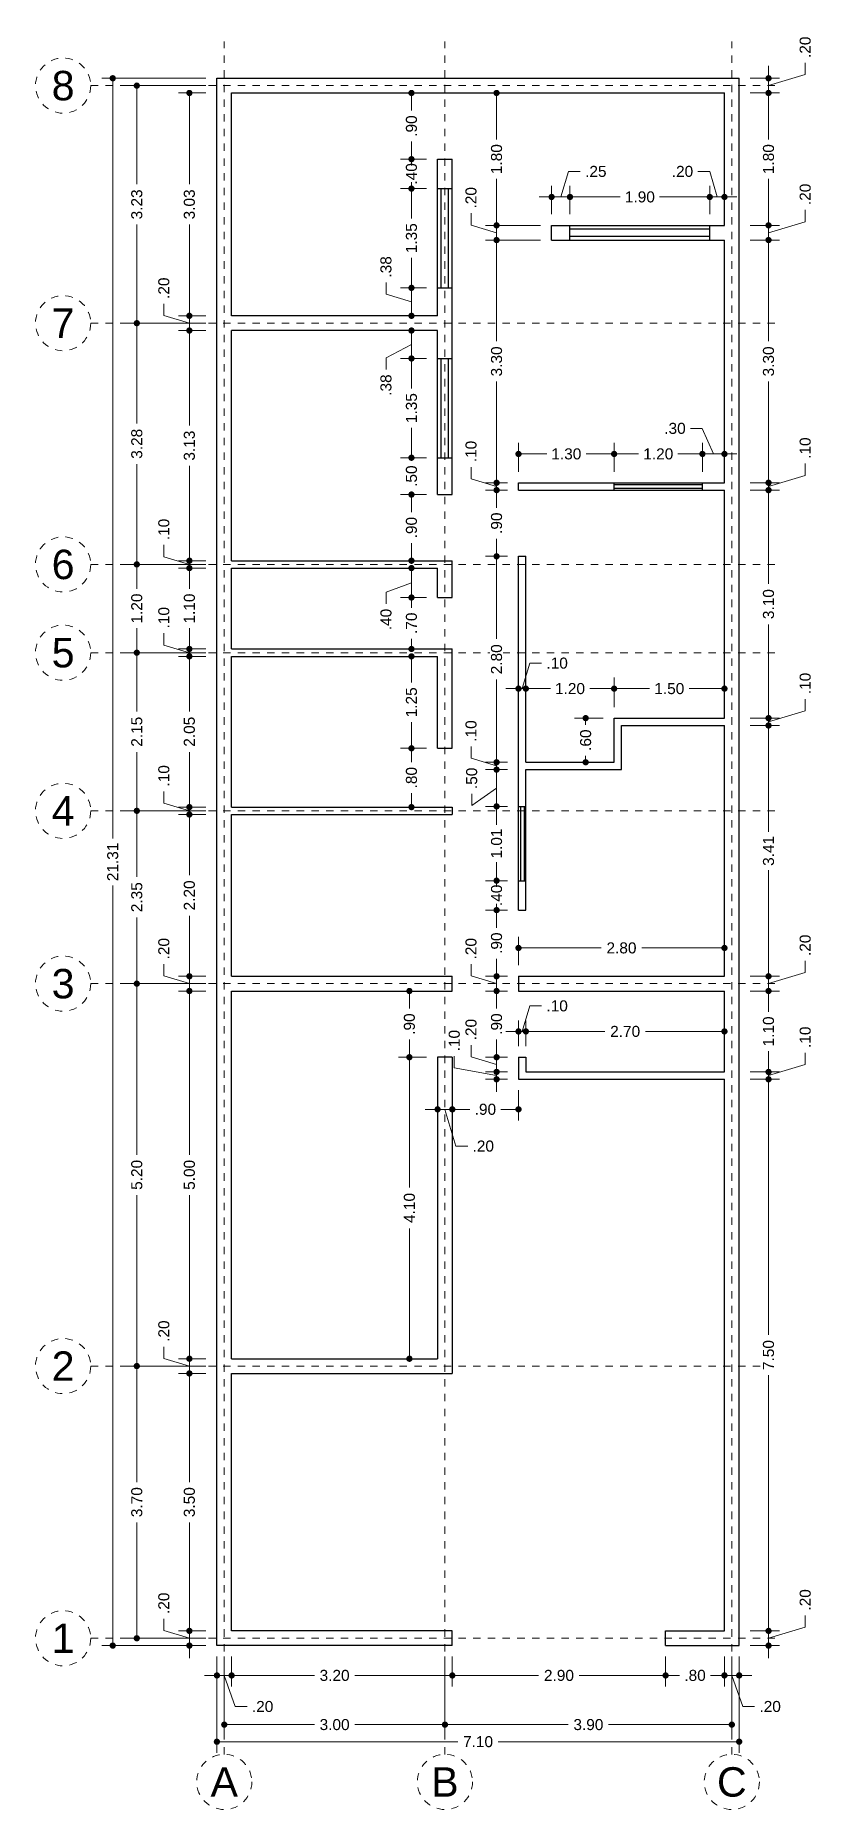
# Model space of a CAD drawing. Header units: millimetres. Extents: x -2.5 to 8.1, y -2.1 to 22.1.
import ezdxf
from ezdxf.enums import TextEntityAlignment as Align

# ---------------------------------------------------------------- set-up
doc = ezdxf.new("R2010")
doc.units = ezdxf.units.MM
doc.header["$LTSCALE"] = 0.001
doc.linetypes.add('CENTER2', pattern=[28.575, 19.05, -3.175, 3.175, -3.175])
for name, color, linetype, lineweight in [('Cotas', 7, 'Continuous', 18), ('Ejes', 7, 'CENTER2', 5), ('Muros', 7, 'Continuous', 30), ('Ventanas', 250, 'Continuous', 25)]:
    doc.layers.add(name, color=color, linetype=linetype, lineweight=lineweight)
doc.styles.get("Standard").update_dxf_attribs({"font": 'arial.ttf'})
doc.dimstyles.new('1-100', dxfattribs={"dimscale": 100, "dimtxt": 0.0015, "dimasz": 0.00085, "dimexe": 0.0015, "dimexo": 0.0015, "dimgap": 0.0008, "dimtad": 0, "dimzin": 4, "dimdsep": 46, "dimtxsty": 'Standard', "dimblk": 'DOT', "dimcen": 0.0009, "dimclrd": 256, "dimclre": 256, "dimclrt": 256, "dimadec": 0, "dimazin": 0, "dimtfac": 1, "dimtofl": 0, "dimtmove": 1, "dimatfit": 2, "dimfxl": 0.0015, "dimtfill": 1, "dimtolj": 1, "dimtzin": 4, "dimlwd": -1, "dimlwe": -1, "dimarcsym": 0})

msp = doc.modelspace()

# ---------------------------------------------------------------- texts
at = {"layer": 'Ejes'}
for s, p in [('8', (-2.091, 21.38)), ('7', (-2.091, 18.15)), ('6', (-2.091, 14.87)), ('5', (-2.091, 13.67)), ('4', (-2.091, 11.52)), ('3', (-2.091, 9.17)), ('2', (-2.091, 3.97)), ('1', (-2.091, 0.27)), ('A', (0.1, -1.684)), ('B', (3.1, -1.684)), ('C', (7, -1.684))]:
    msp.add_text(s, height=0.4, dxfattribs=at).set_placement(p, align=Align.MIDDLE_CENTER)

# ---------------------------------------------------------------- blocks, each defined once
blk = doc.blocks.new('_DOT')
at = {"color": 0, "linetype": 'ByBlock'}
blk.add_line((-0.5, 0), (-1, 0), dxfattribs=at)
at = {"color": 0, "linetype": 'ByBlock', "const_width": 0.5}
blk.add_lwpolyline([(-0.25, 0, 1), (0.25, 0, 1)], format="xyb", close=True, dxfattribs=at)
blk = doc.blocks.new('*D3')
at = {"layer": 'Cotas', "transparency": 16777216}
for p, q in [((0, 0.02), (0, -1.287)), ((7.1, 0.02), (7.1, -1.287)), ((0.085, -1.137), (3.276, -1.137)), ((7.015, -1.137), (3.824, -1.137))]:
    blk.add_line(p, q, dxfattribs=at)
at = {"layer": 'Defpoints', "color": 0, "transparency": 16777216}
for p in [(0, 0.17), (7.1, 0.17), (7.1, -1.137)]:
    blk.add_point(p, dxfattribs=at)
at = {"layer": 'Cotas', "transparency": 16777216, "xscale": 0.08499999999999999, "yscale": 0.08499999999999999, "zscale": 0.08499999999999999, "rotation": 180}
blk.add_blockref('_DOT', (0, -1.137), dxfattribs=at)
at = {"layer": 'Cotas', "transparency": 16777216, "xscale": 0.08499999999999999, "yscale": 0.08499999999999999, "zscale": 0.08499999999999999}
blk.add_blockref('_DOT', (7.1, -1.137), dxfattribs=at)
at = {"layer": 'Cotas', "transparency": 16777216, "insert": (3.55, -1.137), "char_height": 0.15, "attachment_point": 5, "bg_fill": 3, "box_fill_scale": 1.1, "bg_fill_color": 256, "bg_fill_true_color": 13158600, "bg_fill_transparency": 0}
blk.add_mtext('\\A1;7.10', dxfattribs=at)
blk = doc.blocks.new('*D4')
at = {"layer": 'Cotas', "transparency": 16777216}
for p, q in [((0.1, 0.02), (0.1, -1.055)), ((3.1, 0.02), (3.1, -1.055)), ((0.185, -0.905), (1.325, -0.905)), ((3.015, -0.905), (1.875, -0.905))]:
    blk.add_line(p, q, dxfattribs=at)
at = {"layer": 'Defpoints', "color": 0, "transparency": 16777216}
for p in [(0.1, 0.17), (3.1, 0.17), (3.1, -0.905)]:
    blk.add_point(p, dxfattribs=at)
at = {"layer": 'Cotas', "transparency": 16777216, "xscale": 0.08499999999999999, "yscale": 0.08499999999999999, "zscale": 0.08499999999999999, "rotation": 180}
blk.add_blockref('_DOT', (0.1, -0.905), dxfattribs=at)
at = {"layer": 'Cotas', "transparency": 16777216, "xscale": 0.08499999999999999, "yscale": 0.08499999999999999, "zscale": 0.08499999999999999}
blk.add_blockref('_DOT', (3.1, -0.905), dxfattribs=at)
at = {"layer": 'Cotas', "transparency": 16777216, "insert": (1.6, -0.905), "char_height": 0.15, "attachment_point": 5, "bg_fill": 3, "box_fill_scale": 1.1, "bg_fill_color": 256, "bg_fill_true_color": 13158600, "bg_fill_transparency": 0}
blk.add_mtext('\\A1;3.00', dxfattribs=at)
blk = doc.blocks.new('*D5')
at = {"layer": 'Cotas', "transparency": 16777216}
for p, q in [((3.1, 0.02), (3.1, -1.055)), ((7, 0.02), (7, -1.055)), ((3.185, -0.905), (4.775, -0.905)), ((6.915, -0.905), (5.325, -0.905))]:
    blk.add_line(p, q, dxfattribs=at)
at = {"layer": 'Defpoints', "color": 0, "transparency": 16777216}
for p in [(3.1, 0.17), (7, 0.17), (7, -0.905)]:
    blk.add_point(p, dxfattribs=at)
at = {"layer": 'Cotas', "transparency": 16777216, "xscale": 0.08499999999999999, "yscale": 0.08499999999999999, "zscale": 0.08499999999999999, "rotation": 180}
blk.add_blockref('_DOT', (3.1, -0.905), dxfattribs=at)
at = {"layer": 'Cotas', "transparency": 16777216, "xscale": 0.08499999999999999, "yscale": 0.08499999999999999, "zscale": 0.08499999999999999}
blk.add_blockref('_DOT', (7, -0.905), dxfattribs=at)
at = {"layer": 'Cotas', "transparency": 16777216, "insert": (5.05, -0.905), "char_height": 0.15, "attachment_point": 5, "bg_fill": 3, "box_fill_scale": 1.1, "bg_fill_color": 256, "bg_fill_true_color": 13158600, "bg_fill_transparency": 0}
blk.add_mtext('\\A1;3.90', dxfattribs=at)
blk = doc.blocks.new('*D6')
at = {"layer": 'Cotas', "transparency": 16777216}
for p, q in [((0, 0.02), (0, -0.386)), ((3.2, 0.02), (3.2, -0.386)), ((0.085, -0.236), (1.325, -0.236)), ((3.115, -0.236), (1.875, -0.236))]:
    blk.add_line(p, q, dxfattribs=at)
at = {"layer": 'Defpoints', "color": 0, "transparency": 16777216}
for p in [(0, 0.17), (3.2, 0.17), (3.2, -0.236)]:
    blk.add_point(p, dxfattribs=at)
at = {"layer": 'Cotas', "transparency": 16777216, "xscale": 0.08499999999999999, "yscale": 0.08499999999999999, "zscale": 0.08499999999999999, "rotation": 180}
blk.add_blockref('_DOT', (0, -0.236), dxfattribs=at)
at = {"layer": 'Cotas', "transparency": 16777216, "xscale": 0.08499999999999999, "yscale": 0.08499999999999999, "zscale": 0.08499999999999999}
blk.add_blockref('_DOT', (3.2, -0.236), dxfattribs=at)
at = {"layer": 'Cotas', "transparency": 16777216, "insert": (1.6, -0.236), "char_height": 0.15, "attachment_point": 5, "bg_fill": 3, "box_fill_scale": 1.1, "bg_fill_color": 256, "bg_fill_true_color": 13158600, "bg_fill_transparency": 0}
blk.add_mtext('\\A1;3.20', dxfattribs=at)
blk = doc.blocks.new('*D7')
at = {"layer": 'Cotas', "transparency": 16777216}
for p, q in [((3.2, 0.02), (3.2, -0.386)), ((6.1, 0.02), (6.1, -0.386)), ((3.285, -0.236), (4.374, -0.236)), ((6.015, -0.236), (4.926, -0.236))]:
    blk.add_line(p, q, dxfattribs=at)
at = {"layer": 'Defpoints', "color": 0, "transparency": 16777216}
for p in [(3.2, 0.17), (6.1, 0.17), (6.1, -0.236)]:
    blk.add_point(p, dxfattribs=at)
at = {"layer": 'Cotas', "transparency": 16777216, "xscale": 0.08499999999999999, "yscale": 0.08499999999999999, "zscale": 0.08499999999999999, "rotation": 180}
blk.add_blockref('_DOT', (3.2, -0.236), dxfattribs=at)
at = {"layer": 'Cotas', "transparency": 16777216, "xscale": 0.08499999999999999, "yscale": 0.08499999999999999, "zscale": 0.08499999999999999}
blk.add_blockref('_DOT', (6.1, -0.236), dxfattribs=at)
at = {"layer": 'Cotas', "transparency": 16777216, "insert": (4.65, -0.236), "char_height": 0.15, "attachment_point": 5, "bg_fill": 3, "box_fill_scale": 1.1, "bg_fill_color": 256, "bg_fill_true_color": 13158600, "bg_fill_transparency": 0}
blk.add_mtext('\\A1;2.90', dxfattribs=at)
blk = doc.blocks.new('*D8')
at = {"layer": 'Cotas', "transparency": 16777216}
for p, q in [((6.1, 0.02), (6.1, -0.386)), ((6.9, 0.02), (6.9, -0.386)), ((6.185, -0.236), (6.289, -0.236)), ((6.815, -0.236), (6.711, -0.236))]:
    blk.add_line(p, q, dxfattribs=at)
at = {"layer": 'Defpoints', "color": 0, "transparency": 16777216}
for p in [(6.1, 0.17), (6.9, 0.17), (6.9, -0.236)]:
    blk.add_point(p, dxfattribs=at)
at = {"layer": 'Cotas', "transparency": 16777216, "xscale": 0.08499999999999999, "yscale": 0.08499999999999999, "zscale": 0.08499999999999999, "rotation": 180}
blk.add_blockref('_DOT', (6.1, -0.236), dxfattribs=at)
at = {"layer": 'Cotas', "transparency": 16777216, "xscale": 0.08499999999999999, "yscale": 0.08499999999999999, "zscale": 0.08499999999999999}
blk.add_blockref('_DOT', (6.9, -0.236), dxfattribs=at)
at = {"layer": 'Cotas', "transparency": 16777216, "insert": (6.5, -0.236), "char_height": 0.15, "attachment_point": 5, "bg_fill": 3, "box_fill_scale": 1.1, "bg_fill_color": 256, "bg_fill_true_color": 13158600, "bg_fill_transparency": 0}
blk.add_mtext('\\A1;.80', dxfattribs=at)
blk = doc.blocks.new('*D9')
at = {"layer": 'Cotas', "transparency": 16777216}
for p, q in [((6.9, 0.02), (6.9, -0.386)), ((7.1, 0.02), (7.1, -0.386)), ((6.815, -0.236), (6.73, -0.236)), ((6.9, -0.236), (7.1, -0.236)), ((7, -0.236), (7.15, -0.659)), ((7.185, -0.236), (7.27, -0.236)), ((7.15, -0.659), (7.31, -0.659))]:
    blk.add_line(p, q, dxfattribs=at)
at = {"layer": 'Defpoints', "color": 0, "transparency": 16777216}
for p in [(6.9, 0.17), (7.1, 0.17), (7.1, -0.236)]:
    blk.add_point(p, dxfattribs=at)
at = {"layer": 'Cotas', "transparency": 16777216, "xscale": 0.08499999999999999, "yscale": 0.08499999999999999, "zscale": 0.08499999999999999}
blk.add_blockref('_DOT', (6.9, -0.236), dxfattribs=at)
at = {"layer": 'Cotas', "transparency": 16777216, "xscale": 0.08499999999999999, "yscale": 0.08499999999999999, "zscale": 0.08499999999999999, "rotation": 180}
blk.add_blockref('_DOT', (7.1, -0.236), dxfattribs=at)
at = {"layer": 'Cotas', "transparency": 16777216, "insert": (7.521, -0.659), "char_height": 0.15, "attachment_point": 5, "bg_fill": 3, "box_fill_scale": 1.1, "bg_fill_color": 256, "bg_fill_true_color": 13158600, "bg_fill_transparency": 0}
blk.add_mtext('\\A1;.20', dxfattribs=at)
blk = doc.blocks.new('*D10')
at = {"layer": 'Cotas', "transparency": 16777216}
for p, q in [((0, 0.02), (0, -0.386)), ((0.2, 0.02), (0.2, -0.386)), ((-0.085, -0.236), (-0.17, -0.236)), ((0.2, -0.236), (0, -0.236)), ((0.1, -0.236), (0.25, -0.659)), ((0.285, -0.236), (0.37, -0.236)), ((0.25, -0.659), (0.41, -0.659))]:
    blk.add_line(p, q, dxfattribs=at)
at = {"layer": 'Defpoints', "color": 0, "transparency": 16777216}
for p in [(0, 0.17), (0.2, 0.17), (0, -0.236)]:
    blk.add_point(p, dxfattribs=at)
at = {"layer": 'Cotas', "transparency": 16777216, "xscale": 0.08499999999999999, "yscale": 0.08499999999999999, "zscale": 0.08499999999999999}
blk.add_blockref('_DOT', (0, -0.236), dxfattribs=at)
at = {"layer": 'Cotas', "transparency": 16777216, "xscale": 0.08499999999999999, "yscale": 0.08499999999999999, "zscale": 0.08499999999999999, "rotation": 180}
blk.add_blockref('_DOT', (0.2, -0.236), dxfattribs=at)
at = {"layer": 'Cotas', "transparency": 16777216, "insert": (0.621, -0.659), "char_height": 0.15, "attachment_point": 5, "bg_fill": 3, "box_fill_scale": 1.1, "bg_fill_color": 256, "bg_fill_true_color": 13158600, "bg_fill_transparency": 0}
blk.add_mtext('\\A1;.20', dxfattribs=at)
blk = doc.blocks.new('*D11')
at = {"layer": 'Cotas', "transparency": 16777216}
for p, q in [((-0.15, 21.48), (-1.566, 21.48)), ((-1.416, 21.395), (-1.416, 11.145)), ((-1.416, 0.255), (-1.416, 10.505)), ((-0.15, 0.17), (-1.566, 0.17))]:
    blk.add_line(p, q, dxfattribs=at)
at = {"layer": 'Defpoints', "color": 0, "transparency": 16777216}
for p in [(-1.416, 21.48), (0, 21.48), (0, 0.17)]:
    blk.add_point(p, dxfattribs=at)
at = {"layer": 'Cotas', "transparency": 16777216, "xscale": 0.08499999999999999, "yscale": 0.08499999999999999, "zscale": 0.08499999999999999}
for p, rotation in [((-1.416, 21.48), 90), ((-1.416, 0.17), 270)]:
    blk.add_blockref('_DOT', p, dxfattribs=dict(at, rotation=rotation))
at = {"layer": 'Cotas', "transparency": 16777216, "insert": (-1.416, 10.825), "char_height": 0.15, "attachment_point": 5, "rotation": 90, "bg_fill": 3, "box_fill_scale": 1.1, "bg_fill_color": 256, "bg_fill_true_color": 13158600, "bg_fill_transparency": 0}
blk.add_mtext('\\A1;21.31', dxfattribs=at)
blk = doc.blocks.new('*D12')
at = {"layer": 'Cotas', "transparency": 16777216}
for p, q in [((-0.15, 3.97), (-1.239, 3.97)), ((-1.089, 3.885), (-1.089, 2.394)), ((-1.089, 0.355), (-1.089, 1.845)), ((-0.15, 0.27), (-1.239, 0.27))]:
    blk.add_line(p, q, dxfattribs=at)
at = {"layer": 'Defpoints', "color": 0, "transparency": 16777216}
for p in [(-1.089, 3.97), (0, 3.97), (0, 0.27)]:
    blk.add_point(p, dxfattribs=at)
at = {"layer": 'Cotas', "transparency": 16777216, "xscale": 0.08499999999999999, "yscale": 0.08499999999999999, "zscale": 0.08499999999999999}
for p, rotation in [((-1.089, 3.97), 90), ((-1.089, 0.27), 270)]:
    blk.add_blockref('_DOT', p, dxfattribs=dict(at, rotation=rotation))
at = {"layer": 'Cotas', "transparency": 16777216, "insert": (-1.089, 2.12), "char_height": 0.15, "attachment_point": 5, "rotation": 90, "bg_fill": 3, "box_fill_scale": 1.1, "bg_fill_color": 256, "bg_fill_true_color": 13158600, "bg_fill_transparency": 0}
blk.add_mtext('\\A1;3.70', dxfattribs=at)
blk = doc.blocks.new('*D13')
at = {"layer": 'Cotas', "transparency": 16777216}
for p, q in [((-0.15, 9.17), (-1.239, 9.17)), ((-1.089, 9.085), (-1.089, 6.844)), ((-1.089, 4.055), (-1.089, 6.295)), ((-0.15, 3.97), (-1.239, 3.97))]:
    blk.add_line(p, q, dxfattribs=at)
at = {"layer": 'Defpoints', "color": 0, "transparency": 16777216}
for p in [(-1.089, 9.17), (0, 9.17), (0, 3.97)]:
    blk.add_point(p, dxfattribs=at)
at = {"layer": 'Cotas', "transparency": 16777216, "xscale": 0.08499999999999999, "yscale": 0.08499999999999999, "zscale": 0.08499999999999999}
for p, rotation in [((-1.089, 9.17), 90), ((-1.089, 3.97), 270)]:
    blk.add_blockref('_DOT', p, dxfattribs=dict(at, rotation=rotation))
at = {"layer": 'Cotas', "transparency": 16777216, "insert": (-1.089, 6.57), "char_height": 0.15, "attachment_point": 5, "rotation": 90, "bg_fill": 3, "box_fill_scale": 1.1, "bg_fill_color": 256, "bg_fill_true_color": 13158600, "bg_fill_transparency": 0}
blk.add_mtext('\\A1;5.20', dxfattribs=at)
blk = doc.blocks.new('*D14')
at = {"layer": 'Cotas', "transparency": 16777216}
for p, q in [((-0.15, 11.52), (-1.239, 11.52)), ((-1.089, 11.435), (-1.089, 10.622)), ((-1.089, 9.255), (-1.089, 10.068)), ((-0.15, 9.17), (-1.239, 9.17))]:
    blk.add_line(p, q, dxfattribs=at)
at = {"layer": 'Defpoints', "color": 0, "transparency": 16777216}
for p in [(-1.089, 11.52), (0, 11.52), (0, 9.17)]:
    blk.add_point(p, dxfattribs=at)
at = {"layer": 'Cotas', "transparency": 16777216, "xscale": 0.08499999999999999, "yscale": 0.08499999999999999, "zscale": 0.08499999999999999}
for p, rotation in [((-1.089, 11.52), 90), ((-1.089, 9.17), 270)]:
    blk.add_blockref('_DOT', p, dxfattribs=dict(at, rotation=rotation))
at = {"layer": 'Cotas', "transparency": 16777216, "insert": (-1.089, 10.345), "char_height": 0.15, "attachment_point": 5, "rotation": 90, "bg_fill": 3, "box_fill_scale": 1.1, "bg_fill_color": 256, "bg_fill_true_color": 13158600, "bg_fill_transparency": 0}
blk.add_mtext('\\A1;2.35', dxfattribs=at)
blk = doc.blocks.new('*D15')
at = {"layer": 'Cotas', "transparency": 16777216}
for p, q in [((-0.15, 13.67), (-1.239, 13.67)), ((-1.089, 13.585), (-1.089, 12.872)), ((-1.089, 11.605), (-1.089, 12.318)), ((-0.15, 11.52), (-1.239, 11.52))]:
    blk.add_line(p, q, dxfattribs=at)
at = {"layer": 'Defpoints', "color": 0, "transparency": 16777216}
for p in [(-1.089, 13.67), (0, 13.67), (0, 11.52)]:
    blk.add_point(p, dxfattribs=at)
at = {"layer": 'Cotas', "transparency": 16777216, "xscale": 0.08499999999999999, "yscale": 0.08499999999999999, "zscale": 0.08499999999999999}
for p, rotation in [((-1.089, 13.67), 90), ((-1.089, 11.52), 270)]:
    blk.add_blockref('_DOT', p, dxfattribs=dict(at, rotation=rotation))
at = {"layer": 'Cotas', "transparency": 16777216, "insert": (-1.089, 12.595), "char_height": 0.15, "attachment_point": 5, "rotation": 90, "bg_fill": 3, "box_fill_scale": 1.1, "bg_fill_color": 256, "bg_fill_true_color": 13158600, "bg_fill_transparency": 0}
blk.add_mtext('\\A1;2.15', dxfattribs=at)
blk = doc.blocks.new('*D16')
at = {"layer": 'Cotas', "transparency": 16777216}
for p, q in [((-0.15, 14.87), (-1.239, 14.87)), ((-1.089, 14.785), (-1.089, 14.537)), ((-1.089, 13.755), (-1.089, 14.002)), ((-0.15, 13.67), (-1.239, 13.67))]:
    blk.add_line(p, q, dxfattribs=at)
at = {"layer": 'Defpoints', "color": 0, "transparency": 16777216}
for p in [(-1.089, 14.87), (0, 14.87), (0, 13.67)]:
    blk.add_point(p, dxfattribs=at)
at = {"layer": 'Cotas', "transparency": 16777216, "xscale": 0.08499999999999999, "yscale": 0.08499999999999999, "zscale": 0.08499999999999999}
for p, rotation in [((-1.089, 14.87), 90), ((-1.089, 13.67), 270)]:
    blk.add_blockref('_DOT', p, dxfattribs=dict(at, rotation=rotation))
at = {"layer": 'Cotas', "transparency": 16777216, "insert": (-1.089, 14.27), "char_height": 0.15, "attachment_point": 5, "rotation": 90, "bg_fill": 3, "box_fill_scale": 1.1, "bg_fill_color": 256, "bg_fill_true_color": 13158600, "bg_fill_transparency": 0}
blk.add_mtext('\\A1;1.20', dxfattribs=at)
blk = doc.blocks.new('*D17')
at = {"layer": 'Cotas', "transparency": 16777216}
for p, q in [((-0.15, 18.15), (-1.239, 18.15)), ((-1.089, 18.065), (-1.089, 16.785)), ((-1.089, 14.955), (-1.089, 16.235)), ((-0.15, 14.87), (-1.239, 14.87))]:
    blk.add_line(p, q, dxfattribs=at)
at = {"layer": 'Defpoints', "color": 0, "transparency": 16777216}
for p in [(-1.089, 18.15), (0, 18.15), (0, 14.87)]:
    blk.add_point(p, dxfattribs=at)
at = {"layer": 'Cotas', "transparency": 16777216, "xscale": 0.08499999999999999, "yscale": 0.08499999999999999, "zscale": 0.08499999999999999}
for p, rotation in [((-1.089, 18.15), 90), ((-1.089, 14.87), 270)]:
    blk.add_blockref('_DOT', p, dxfattribs=dict(at, rotation=rotation))
at = {"layer": 'Cotas', "transparency": 16777216, "insert": (-1.089, 16.51), "char_height": 0.15, "attachment_point": 5, "rotation": 90, "bg_fill": 3, "box_fill_scale": 1.1, "bg_fill_color": 256, "bg_fill_true_color": 13158600, "bg_fill_transparency": 0}
blk.add_mtext('\\A1;3.28', dxfattribs=at)
blk = doc.blocks.new('*D18')
at = {"layer": 'Cotas', "transparency": 16777216}
for p, q in [((-0.15, 21.38), (-1.239, 21.38)), ((-1.089, 21.295), (-1.089, 20.04)), ((-1.089, 18.235), (-1.089, 19.49)), ((-0.15, 18.15), (-1.239, 18.15))]:
    blk.add_line(p, q, dxfattribs=at)
at = {"layer": 'Defpoints', "color": 0, "transparency": 16777216}
for p in [(-1.089, 21.38), (0, 21.38), (0, 18.15)]:
    blk.add_point(p, dxfattribs=at)
at = {"layer": 'Cotas', "transparency": 16777216, "xscale": 0.08499999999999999, "yscale": 0.08499999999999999, "zscale": 0.08499999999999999}
for p, rotation in [((-1.089, 21.38), 90), ((-1.089, 18.15), 270)]:
    blk.add_blockref('_DOT', p, dxfattribs=dict(at, rotation=rotation))
at = {"layer": 'Cotas', "transparency": 16777216, "insert": (-1.089, 19.765), "char_height": 0.15, "attachment_point": 5, "rotation": 90, "bg_fill": 3, "box_fill_scale": 1.1, "bg_fill_color": 256, "bg_fill_true_color": 13158600, "bg_fill_transparency": 0}
blk.add_mtext('\\A1;3.23', dxfattribs=at)
blk = doc.blocks.new('*D19')
at = {"layer": 'Cotas', "transparency": 16777216}
for p, q in [((-0.15, 21.28), (-0.524, 21.28)), ((-0.374, 21.195), (-0.374, 20.04)), ((-0.374, 18.335), (-0.374, 19.49)), ((-0.15, 18.25), (-0.524, 18.25))]:
    blk.add_line(p, q, dxfattribs=at)
at = {"layer": 'Defpoints', "color": 0, "transparency": 16777216}
for p in [(0, 21.28), (-0.374, 18.25), (0, 18.25)]:
    blk.add_point(p, dxfattribs=at)
at = {"layer": 'Cotas', "transparency": 16777216, "xscale": 0.08499999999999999, "yscale": 0.08499999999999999, "zscale": 0.08499999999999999}
for p, rotation in [((-0.374, 21.28), 90), ((-0.374, 18.25), 270)]:
    blk.add_blockref('_DOT', p, dxfattribs=dict(at, rotation=rotation))
at = {"layer": 'Cotas', "transparency": 16777216, "insert": (-0.374, 19.765), "char_height": 0.15, "attachment_point": 5, "rotation": 90, "bg_fill": 3, "box_fill_scale": 1.1, "bg_fill_color": 256, "bg_fill_true_color": 13158600, "bg_fill_transparency": 0}
blk.add_mtext('\\A1;3.03', dxfattribs=at)
blk = doc.blocks.new('*D20')
at = {"layer": 'Cotas', "transparency": 16777216}
for p, q in [((-0.721, 18.254), (-0.721, 18.414)), ((-0.374, 18.335), (-0.374, 18.42)), ((-0.374, 18.15), (-0.721, 18.254)), ((-0.15, 18.25), (-0.524, 18.25)), ((-0.374, 18.25), (-0.374, 18.05)), ((-0.15, 18.05), (-0.524, 18.05)), ((-0.374, 17.965), (-0.374, 17.88))]:
    blk.add_line(p, q, dxfattribs=at)
at = {"layer": 'Defpoints', "color": 0, "transparency": 16777216}
for p in [(0, 18.25), (-0.374, 18.05), (0, 18.05)]:
    blk.add_point(p, dxfattribs=at)
at = {"layer": 'Cotas', "transparency": 16777216, "xscale": 0.08499999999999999, "yscale": 0.08499999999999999, "zscale": 0.08499999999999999}
for p, rotation in [((-0.374, 18.25), 270), ((-0.374, 18.05), 90)]:
    blk.add_blockref('_DOT', p, dxfattribs=dict(at, rotation=rotation))
at = {"layer": 'Cotas', "transparency": 16777216, "insert": (-0.721, 18.625), "char_height": 0.15, "attachment_point": 5, "rotation": 90, "bg_fill": 3, "box_fill_scale": 1.1, "bg_fill_color": 256, "bg_fill_true_color": 13158600, "bg_fill_transparency": 0}
blk.add_mtext('\\A1;.20', dxfattribs=at)
blk = doc.blocks.new('*D21')
at = {"layer": 'Cotas', "transparency": 16777216}
for p, q in [((-0.15, 18.05), (-0.524, 18.05)), ((-0.374, 17.965), (-0.374, 16.76)), ((-0.374, 15.005), (-0.374, 16.21)), ((-0.15, 14.92), (-0.524, 14.92))]:
    blk.add_line(p, q, dxfattribs=at)
at = {"layer": 'Defpoints', "color": 0, "transparency": 16777216}
for p in [(0, 18.05), (-0.374, 14.92), (0, 14.92)]:
    blk.add_point(p, dxfattribs=at)
at = {"layer": 'Cotas', "transparency": 16777216, "xscale": 0.08499999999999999, "yscale": 0.08499999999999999, "zscale": 0.08499999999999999}
for p, rotation in [((-0.374, 18.05), 90), ((-0.374, 14.92), 270)]:
    blk.add_blockref('_DOT', p, dxfattribs=dict(at, rotation=rotation))
at = {"layer": 'Cotas', "transparency": 16777216, "insert": (-0.374, 16.485), "char_height": 0.15, "attachment_point": 5, "rotation": 90, "bg_fill": 3, "box_fill_scale": 1.1, "bg_fill_color": 256, "bg_fill_true_color": 13158600, "bg_fill_transparency": 0}
blk.add_mtext('\\A1;3.13', dxfattribs=at)
blk = doc.blocks.new('*D22')
at = {"layer": 'Cotas', "transparency": 16777216}
for p, q in [((-0.721, 14.974), (-0.721, 15.134)), ((-0.374, 14.87), (-0.721, 14.974)), ((-0.374, 15.005), (-0.374, 15.09)), ((-0.15, 14.92), (-0.524, 14.92)), ((-0.15, 14.82), (-0.524, 14.82)), ((-0.374, 14.92), (-0.374, 14.82)), ((-0.374, 14.735), (-0.374, 14.65))]:
    blk.add_line(p, q, dxfattribs=at)
at = {"layer": 'Defpoints', "color": 0, "transparency": 16777216}
for p in [(-0.374, 14.82), (0, 14.92), (0, 14.82)]:
    blk.add_point(p, dxfattribs=at)
at = {"layer": 'Cotas', "transparency": 16777216, "xscale": 0.08499999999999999, "yscale": 0.08499999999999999, "zscale": 0.08499999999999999}
for p, rotation in [((-0.374, 14.92), 270), ((-0.374, 14.82), 90)]:
    blk.add_blockref('_DOT', p, dxfattribs=dict(at, rotation=rotation))
at = {"layer": 'Cotas', "transparency": 16777216, "insert": (-0.721, 15.345), "char_height": 0.15, "attachment_point": 5, "rotation": 90, "bg_fill": 3, "box_fill_scale": 1.1, "bg_fill_color": 256, "bg_fill_true_color": 13158600, "bg_fill_transparency": 0}
blk.add_mtext('\\A1;.10', dxfattribs=at)
blk = doc.blocks.new('*D23')
at = {"layer": 'Cotas', "transparency": 16777216}
for p, q in [((-0.15, 14.82), (-0.524, 14.82)), ((-0.374, 14.735), (-0.374, 14.537)), ((-0.374, 13.805), (-0.374, 14.002)), ((-0.15, 13.72), (-0.524, 13.72))]:
    blk.add_line(p, q, dxfattribs=at)
at = {"layer": 'Defpoints', "color": 0, "transparency": 16777216}
for p in [(0, 14.82), (-0.374, 13.72), (0, 13.72)]:
    blk.add_point(p, dxfattribs=at)
at = {"layer": 'Cotas', "transparency": 16777216, "xscale": 0.08499999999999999, "yscale": 0.08499999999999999, "zscale": 0.08499999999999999}
for p, rotation in [((-0.374, 14.82), 90), ((-0.374, 13.72), 270)]:
    blk.add_blockref('_DOT', p, dxfattribs=dict(at, rotation=rotation))
at = {"layer": 'Cotas', "transparency": 16777216, "insert": (-0.374, 14.27), "char_height": 0.15, "attachment_point": 5, "rotation": 90, "bg_fill": 3, "box_fill_scale": 1.1, "bg_fill_color": 256, "bg_fill_true_color": 13158600, "bg_fill_transparency": 0}
blk.add_mtext('\\A1;1.10', dxfattribs=at)
blk = doc.blocks.new('*D24')
at = {"layer": 'Cotas', "transparency": 16777216}
for p, q in [((-0.721, 13.774), (-0.721, 13.934)), ((-0.374, 13.67), (-0.721, 13.774)), ((-0.374, 13.805), (-0.374, 13.89)), ((-0.15, 13.72), (-0.524, 13.72)), ((-0.15, 13.62), (-0.524, 13.62)), ((-0.374, 13.72), (-0.374, 13.62)), ((-0.374, 13.535), (-0.374, 13.45))]:
    blk.add_line(p, q, dxfattribs=at)
at = {"layer": 'Defpoints', "color": 0, "transparency": 16777216}
for p in [(-0.374, 13.62), (0, 13.72), (0, 13.62)]:
    blk.add_point(p, dxfattribs=at)
at = {"layer": 'Cotas', "transparency": 16777216, "xscale": 0.08499999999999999, "yscale": 0.08499999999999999, "zscale": 0.08499999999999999}
for p, rotation in [((-0.374, 13.72), 270), ((-0.374, 13.62), 90)]:
    blk.add_blockref('_DOT', p, dxfattribs=dict(at, rotation=rotation))
at = {"layer": 'Cotas', "transparency": 16777216, "insert": (-0.721, 14.145), "char_height": 0.15, "attachment_point": 5, "rotation": 90, "bg_fill": 3, "box_fill_scale": 1.1, "bg_fill_color": 256, "bg_fill_true_color": 13158600, "bg_fill_transparency": 0}
blk.add_mtext('\\A1;.10', dxfattribs=at)
blk = doc.blocks.new('*D25')
at = {"layer": 'Cotas', "transparency": 16777216}
for p, q in [((-0.15, 13.62), (-0.524, 13.62)), ((-0.374, 13.535), (-0.374, 12.872)), ((-0.374, 11.655), (-0.374, 12.318)), ((-0.15, 11.57), (-0.524, 11.57))]:
    blk.add_line(p, q, dxfattribs=at)
at = {"layer": 'Defpoints', "color": 0, "transparency": 16777216}
for p in [(0, 13.62), (-0.374, 11.57), (0, 11.57)]:
    blk.add_point(p, dxfattribs=at)
at = {"layer": 'Cotas', "transparency": 16777216, "xscale": 0.08499999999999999, "yscale": 0.08499999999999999, "zscale": 0.08499999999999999}
for p, rotation in [((-0.374, 13.62), 90), ((-0.374, 11.57), 270)]:
    blk.add_blockref('_DOT', p, dxfattribs=dict(at, rotation=rotation))
at = {"layer": 'Cotas', "transparency": 16777216, "insert": (-0.374, 12.595), "char_height": 0.15, "attachment_point": 5, "rotation": 90, "bg_fill": 3, "box_fill_scale": 1.1, "bg_fill_color": 256, "bg_fill_true_color": 13158600, "bg_fill_transparency": 0}
blk.add_mtext('\\A1;2.05', dxfattribs=at)
blk = doc.blocks.new('*D26')
at = {"layer": 'Cotas', "transparency": 16777216}
for p, q in [((-0.721, 11.624), (-0.721, 11.784)), ((-0.374, 11.52), (-0.721, 11.624)), ((-0.374, 11.655), (-0.374, 11.74)), ((-0.15, 11.57), (-0.524, 11.57)), ((-0.15, 11.47), (-0.524, 11.47)), ((-0.374, 11.57), (-0.374, 11.47)), ((-0.374, 11.385), (-0.374, 11.3))]:
    blk.add_line(p, q, dxfattribs=at)
at = {"layer": 'Defpoints', "color": 0, "transparency": 16777216}
for p in [(-0.374, 11.47), (0, 11.57), (0, 11.47)]:
    blk.add_point(p, dxfattribs=at)
at = {"layer": 'Cotas', "transparency": 16777216, "xscale": 0.08499999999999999, "yscale": 0.08499999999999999, "zscale": 0.08499999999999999}
for p, rotation in [((-0.374, 11.57), 270), ((-0.374, 11.47), 90)]:
    blk.add_blockref('_DOT', p, dxfattribs=dict(at, rotation=rotation))
at = {"layer": 'Cotas', "transparency": 16777216, "insert": (-0.721, 11.995), "char_height": 0.15, "attachment_point": 5, "rotation": 90, "bg_fill": 3, "box_fill_scale": 1.1, "bg_fill_color": 256, "bg_fill_true_color": 13158600, "bg_fill_transparency": 0}
blk.add_mtext('\\A1;.10', dxfattribs=at)
blk = doc.blocks.new('*D27')
at = {"layer": 'Cotas', "transparency": 16777216}
for p, q in [((-0.15, 11.47), (-0.524, 11.47)), ((-0.374, 11.385), (-0.374, 10.646)), ((-0.374, 9.355), (-0.374, 10.094)), ((-0.15, 9.27), (-0.524, 9.27))]:
    blk.add_line(p, q, dxfattribs=at)
at = {"layer": 'Defpoints', "color": 0, "transparency": 16777216}
for p in [(0, 11.47), (-0.374, 9.27), (0, 9.27)]:
    blk.add_point(p, dxfattribs=at)
at = {"layer": 'Cotas', "transparency": 16777216, "xscale": 0.08499999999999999, "yscale": 0.08499999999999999, "zscale": 0.08499999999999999}
for p, rotation in [((-0.374, 11.47), 90), ((-0.374, 9.27), 270)]:
    blk.add_blockref('_DOT', p, dxfattribs=dict(at, rotation=rotation))
at = {"layer": 'Cotas', "transparency": 16777216, "insert": (-0.374, 10.37), "char_height": 0.15, "attachment_point": 5, "rotation": 90, "bg_fill": 3, "box_fill_scale": 1.1, "bg_fill_color": 256, "bg_fill_true_color": 13158600, "bg_fill_transparency": 0}
blk.add_mtext('\\A1;2.20', dxfattribs=at)
blk = doc.blocks.new('*D28')
at = {"layer": 'Cotas', "transparency": 16777216}
for p, q in [((-0.721, 9.274), (-0.721, 9.434)), ((-0.374, 9.355), (-0.374, 9.44)), ((-0.374, 9.17), (-0.721, 9.274)), ((-0.15, 9.27), (-0.524, 9.27)), ((-0.374, 9.27), (-0.374, 9.07)), ((-0.15, 9.07), (-0.524, 9.07)), ((-0.374, 8.985), (-0.374, 8.9))]:
    blk.add_line(p, q, dxfattribs=at)
at = {"layer": 'Defpoints', "color": 0, "transparency": 16777216}
for p in [(0, 9.27), (-0.374, 9.07), (0, 9.07)]:
    blk.add_point(p, dxfattribs=at)
at = {"layer": 'Cotas', "transparency": 16777216, "xscale": 0.08499999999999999, "yscale": 0.08499999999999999, "zscale": 0.08499999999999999}
for p, rotation in [((-0.374, 9.27), 270), ((-0.374, 9.07), 90)]:
    blk.add_blockref('_DOT', p, dxfattribs=dict(at, rotation=rotation))
at = {"layer": 'Cotas', "transparency": 16777216, "insert": (-0.721, 9.645), "char_height": 0.15, "attachment_point": 5, "rotation": 90, "bg_fill": 3, "box_fill_scale": 1.1, "bg_fill_color": 256, "bg_fill_true_color": 13158600, "bg_fill_transparency": 0}
blk.add_mtext('\\A1;.20', dxfattribs=at)
blk = doc.blocks.new('*D29')
at = {"layer": 'Cotas', "transparency": 16777216}
for p, q in [((-0.15, 9.07), (-0.524, 9.07)), ((-0.374, 8.985), (-0.374, 6.844)), ((-0.374, 4.155), (-0.374, 6.295)), ((-0.15, 4.07), (-0.524, 4.07))]:
    blk.add_line(p, q, dxfattribs=at)
at = {"layer": 'Defpoints', "color": 0, "transparency": 16777216}
for p in [(0, 9.07), (-0.374, 4.07), (0, 4.07)]:
    blk.add_point(p, dxfattribs=at)
at = {"layer": 'Cotas', "transparency": 16777216, "xscale": 0.08499999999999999, "yscale": 0.08499999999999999, "zscale": 0.08499999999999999}
for p, rotation in [((-0.374, 9.07), 90), ((-0.374, 4.07), 270)]:
    blk.add_blockref('_DOT', p, dxfattribs=dict(at, rotation=rotation))
at = {"layer": 'Cotas', "transparency": 16777216, "insert": (-0.374, 6.57), "char_height": 0.15, "attachment_point": 5, "rotation": 90, "bg_fill": 3, "box_fill_scale": 1.1, "bg_fill_color": 256, "bg_fill_true_color": 13158600, "bg_fill_transparency": 0}
blk.add_mtext('\\A1;5.00', dxfattribs=at)
blk = doc.blocks.new('*D30')
at = {"layer": 'Cotas', "transparency": 16777216}
for p, q in [((-0.721, 4.074), (-0.721, 4.234)), ((-0.374, 4.155), (-0.374, 4.24)), ((-0.374, 3.97), (-0.721, 4.074)), ((-0.15, 4.07), (-0.524, 4.07)), ((-0.15, 3.87), (-0.524, 3.87)), ((-0.374, 4.07), (-0.374, 3.87)), ((-0.374, 3.785), (-0.374, 3.7))]:
    blk.add_line(p, q, dxfattribs=at)
at = {"layer": 'Defpoints', "color": 0, "transparency": 16777216}
for p in [(-0.374, 3.87), (0, 4.07), (0, 3.87)]:
    blk.add_point(p, dxfattribs=at)
at = {"layer": 'Cotas', "transparency": 16777216, "xscale": 0.08499999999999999, "yscale": 0.08499999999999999, "zscale": 0.08499999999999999}
for p, rotation in [((-0.374, 4.07), 270), ((-0.374, 3.87), 90)]:
    blk.add_blockref('_DOT', p, dxfattribs=dict(at, rotation=rotation))
at = {"layer": 'Cotas', "transparency": 16777216, "insert": (-0.721, 4.445), "char_height": 0.15, "attachment_point": 5, "rotation": 90, "bg_fill": 3, "box_fill_scale": 1.1, "bg_fill_color": 256, "bg_fill_true_color": 13158600, "bg_fill_transparency": 0}
blk.add_mtext('\\A1;.20', dxfattribs=at)
blk = doc.blocks.new('*D31')
at = {"layer": 'Cotas', "transparency": 16777216}
for p, q in [((-0.15, 3.87), (-0.524, 3.87)), ((-0.374, 3.785), (-0.374, 2.394)), ((-0.374, 0.455), (-0.374, 1.845)), ((-0.15, 0.37), (-0.524, 0.37))]:
    blk.add_line(p, q, dxfattribs=at)
at = {"layer": 'Defpoints', "color": 0, "transparency": 16777216}
for p in [(0, 3.87), (-0.374, 0.37), (0, 0.37)]:
    blk.add_point(p, dxfattribs=at)
at = {"layer": 'Cotas', "transparency": 16777216, "xscale": 0.08499999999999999, "yscale": 0.08499999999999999, "zscale": 0.08499999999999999}
for p, rotation in [((-0.374, 3.87), 90), ((-0.374, 0.37), 270)]:
    blk.add_blockref('_DOT', p, dxfattribs=dict(at, rotation=rotation))
at = {"layer": 'Cotas', "transparency": 16777216, "insert": (-0.374, 2.12), "char_height": 0.15, "attachment_point": 5, "rotation": 90, "bg_fill": 3, "box_fill_scale": 1.1, "bg_fill_color": 256, "bg_fill_true_color": 13158600, "bg_fill_transparency": 0}
blk.add_mtext('\\A1;3.50', dxfattribs=at)
blk = doc.blocks.new('*D32')
at = {"layer": 'Cotas', "transparency": 16777216}
for p, q in [((-0.721, 0.374), (-0.721, 0.534)), ((-0.374, 0.455), (-0.374, 0.54)), ((-0.374, 0.27), (-0.721, 0.374)), ((-0.15, 0.37), (-0.524, 0.37)), ((-0.374, 0.37), (-0.374, 0.17)), ((-0.15, 0.17), (-0.524, 0.17)), ((-0.374, 0.085), (-0.374, 0))]:
    blk.add_line(p, q, dxfattribs=at)
at = {"layer": 'Defpoints', "color": 0, "transparency": 16777216}
for p in [(0, 0.37), (-0.374, 0.17), (0, 0.17)]:
    blk.add_point(p, dxfattribs=at)
at = {"layer": 'Cotas', "transparency": 16777216, "xscale": 0.08499999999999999, "yscale": 0.08499999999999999, "zscale": 0.08499999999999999}
for p, rotation in [((-0.374, 0.37), 270), ((-0.374, 0.17), 90)]:
    blk.add_blockref('_DOT', p, dxfattribs=dict(at, rotation=rotation))
at = {"layer": 'Cotas', "transparency": 16777216, "insert": (-0.721, 0.745), "char_height": 0.15, "attachment_point": 5, "rotation": 90, "bg_fill": 3, "box_fill_scale": 1.1, "bg_fill_color": 256, "bg_fill_true_color": 13158600, "bg_fill_transparency": 0}
blk.add_mtext('\\A1;.20', dxfattribs=at)
blk = doc.blocks.new('*D33')
at = {"layer": 'Cotas', "transparency": 16777216}
for p, q in [((2.85, 8.17), (2.467, 8.17)), ((2.617, 8.085), (2.617, 6.398)), ((2.617, 4.155), (2.617, 5.842)), ((2.85, 4.07), (2.467, 4.07))]:
    blk.add_line(p, q, dxfattribs=at)
at = {"layer": 'Defpoints', "color": 0, "transparency": 16777216}
for p in [(2.617, 8.17), (3, 8.17), (3, 4.07)]:
    blk.add_point(p, dxfattribs=at)
at = {"layer": 'Cotas', "transparency": 16777216, "xscale": 0.08499999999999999, "yscale": 0.08499999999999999, "zscale": 0.08499999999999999}
for p, rotation in [((2.617, 8.17), 90), ((2.617, 4.07), 270)]:
    blk.add_blockref('_DOT', p, dxfattribs=dict(at, rotation=rotation))
at = {"layer": 'Cotas', "transparency": 16777216, "insert": (2.617, 6.12), "char_height": 0.15, "attachment_point": 5, "rotation": 90, "bg_fill": 3, "box_fill_scale": 1.1, "bg_fill_color": 256, "bg_fill_true_color": 13158600, "bg_fill_transparency": 0}
blk.add_mtext('\\A1;4.10', dxfattribs=at)
blk = doc.blocks.new('*D34')
at = {"layer": 'Cotas', "transparency": 16777216}
for p, q in [((3.05, 9.07), (2.467, 9.07)), ((2.617, 8.985), (2.617, 8.831)), ((2.617, 8.255), (2.617, 8.409)), ((2.85, 8.17), (2.467, 8.17))]:
    blk.add_line(p, q, dxfattribs=at)
at = {"layer": 'Defpoints', "color": 0, "transparency": 16777216}
for p in [(2.617, 9.07), (3.2, 9.07), (3, 8.17)]:
    blk.add_point(p, dxfattribs=at)
at = {"layer": 'Cotas', "transparency": 16777216, "xscale": 0.08499999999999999, "yscale": 0.08499999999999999, "zscale": 0.08499999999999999}
for p, rotation in [((2.617, 9.07), 90), ((2.617, 8.17), 270)]:
    blk.add_blockref('_DOT', p, dxfattribs=dict(at, rotation=rotation))
at = {"layer": 'Cotas', "transparency": 16777216, "insert": (2.617, 8.62), "char_height": 0.15, "attachment_point": 5, "rotation": 90, "bg_fill": 3, "box_fill_scale": 1.1, "bg_fill_color": 256, "bg_fill_true_color": 13158600, "bg_fill_transparency": 0}
blk.add_mtext('\\A1;.90', dxfattribs=at)
blk = doc.blocks.new('*D35')
at = {"layer": 'Cotas', "transparency": 16777216}
for p, q in [((2.85, 12.37), (2.495, 12.37)), ((2.645, 12.285), (2.645, 12.181)), ((2.645, 11.655), (2.645, 11.759)), ((3.05, 11.57), (2.495, 11.57))]:
    blk.add_line(p, q, dxfattribs=at)
at = {"layer": 'Defpoints', "color": 0, "transparency": 16777216}
for p in [(3, 12.37), (2.645, 11.57), (3.2, 11.57)]:
    blk.add_point(p, dxfattribs=at)
at = {"layer": 'Cotas', "transparency": 16777216, "xscale": 0.08499999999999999, "yscale": 0.08499999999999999, "zscale": 0.08499999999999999}
for p, rotation in [((2.645, 12.37), 90), ((2.645, 11.57), 270)]:
    blk.add_blockref('_DOT', p, dxfattribs=dict(at, rotation=rotation))
at = {"layer": 'Cotas', "transparency": 16777216, "insert": (2.645, 11.97), "char_height": 0.15, "attachment_point": 5, "rotation": 90, "bg_fill": 3, "box_fill_scale": 1.1, "bg_fill_color": 256, "bg_fill_true_color": 13158600, "bg_fill_transparency": 0}
blk.add_mtext('\\A1;.80', dxfattribs=at)
blk = doc.blocks.new('*D36')
at = {"layer": 'Cotas', "transparency": 16777216}
for p, q in [((2.85, 14.82), (2.495, 14.82)), ((2.645, 14.735), (2.645, 14.505)), ((2.645, 14.62), (2.299, 14.492)), ((2.299, 14.492), (2.299, 14.332)), ((2.85, 14.42), (2.495, 14.42))]:
    blk.add_line(p, q, dxfattribs=at)
at = {"layer": 'Defpoints', "color": 0, "transparency": 16777216}
for p in [(3, 14.82), (2.645, 14.42), (3, 14.42)]:
    blk.add_point(p, dxfattribs=at)
at = {"layer": 'Cotas', "transparency": 16777216, "xscale": 0.08499999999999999, "yscale": 0.08499999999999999, "zscale": 0.08499999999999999}
for p, rotation in [((2.645, 14.82), 90), ((2.645, 14.42), 270)]:
    blk.add_blockref('_DOT', p, dxfattribs=dict(at, rotation=rotation))
at = {"layer": 'Cotas', "transparency": 16777216, "insert": (2.299, 14.121), "char_height": 0.15, "attachment_point": 5, "rotation": 90, "bg_fill": 3, "box_fill_scale": 1.1, "bg_fill_color": 256, "bg_fill_true_color": 13158600, "bg_fill_transparency": 0}
blk.add_mtext('\\A1;.40', dxfattribs=at)
blk = doc.blocks.new('*D37')
at = {"layer": 'Cotas', "transparency": 16777216}
for p, q in [((2.85, 14.42), (2.495, 14.42)), ((2.645, 14.335), (2.645, 14.281)), ((2.645, 13.805), (2.645, 13.859)), ((2.792, 13.72), (2.495, 13.72))]:
    blk.add_line(p, q, dxfattribs=at)
at = {"layer": 'Defpoints', "color": 0, "transparency": 16777216}
for p in [(3, 14.42), (2.645, 13.72), (2.942, 13.72)]:
    blk.add_point(p, dxfattribs=at)
at = {"layer": 'Cotas', "transparency": 16777216, "insert": (2.645, 14.07), "char_height": 0.15, "attachment_point": 5, "rotation": 90, "bg_fill": 3, "box_fill_scale": 1.1, "bg_fill_color": 256, "bg_fill_true_color": 13158600, "bg_fill_transparency": 0}
blk.add_mtext('\\A1;.70', dxfattribs=at)
at = {"layer": 'Cotas', "transparency": 16777216, "xscale": 0.08499999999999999, "yscale": 0.08499999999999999, "zscale": 0.08499999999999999}
for p, rotation in [((2.645, 14.42), 90), ((2.645, 13.72), 270)]:
    blk.add_blockref('_DOT', p, dxfattribs=dict(at, rotation=rotation))
blk = doc.blocks.new('*D38')
at = {"layer": 'Cotas', "transparency": 16777216}
for p, q in [((2.645, 16.405), (2.645, 16.49)), ((2.85, 16.32), (2.495, 16.32)), ((2.85, 15.82), (2.495, 15.82)), ((2.645, 15.735), (2.645, 15.65))]:
    blk.add_line(p, q, dxfattribs=at)
at = {"layer": 'Defpoints', "color": 0, "transparency": 16777216}
for p in [(3, 16.32), (3, 15.82)]:
    blk.add_point(p, dxfattribs=at)
at = {"layer": 'Cotas', "transparency": 16777216, "insert": (2.645, 16.07), "char_height": 0.15, "attachment_point": 5, "rotation": 90, "bg_fill": 3, "box_fill_scale": 1.1, "bg_fill_color": 256, "bg_fill_true_color": 13158600, "bg_fill_transparency": 0}
blk.add_mtext('\\A1;.50', dxfattribs=at)
at = {"layer": 'Defpoints', "color": 0, "transparency": 16777216}
blk.add_point((2.645, 16.32), dxfattribs=at)
at = {"layer": 'Cotas', "transparency": 16777216, "xscale": 0.08499999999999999, "yscale": 0.08499999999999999, "zscale": 0.08499999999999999}
for p, rotation in [((2.645, 16.32), 270), ((2.645, 15.82), 90)]:
    blk.add_blockref('_DOT', p, dxfattribs=dict(at, rotation=rotation))
blk = doc.blocks.new('*D39')
at = {"layer": 'Cotas', "transparency": 16777216}
for p, q in [((2.85, 17.67), (2.495, 17.67)), ((2.645, 17.585), (2.645, 17.263)), ((2.645, 16.405), (2.645, 16.727)), ((2.85, 16.32), (2.495, 16.32))]:
    blk.add_line(p, q, dxfattribs=at)
at = {"layer": 'Defpoints', "color": 0, "transparency": 16777216}
for p in [(2.645, 17.67), (3, 17.67), (3, 16.32)]:
    blk.add_point(p, dxfattribs=at)
at = {"layer": 'Cotas', "transparency": 16777216, "xscale": 0.08499999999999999, "yscale": 0.08499999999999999, "zscale": 0.08499999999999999}
for p, rotation in [((2.645, 17.67), 90), ((2.645, 16.32), 270)]:
    blk.add_blockref('_DOT', p, dxfattribs=dict(at, rotation=rotation))
at = {"layer": 'Cotas', "transparency": 16777216, "insert": (2.645, 16.995), "char_height": 0.15, "attachment_point": 5, "rotation": 90, "bg_fill": 3, "box_fill_scale": 1.1, "bg_fill_color": 256, "bg_fill_true_color": 13158600, "bg_fill_transparency": 0}
blk.add_mtext('\\A1;1.35', dxfattribs=at)
blk = doc.blocks.new('*D40')
at = {"layer": 'Cotas', "transparency": 16777216}
for p, q in [((2.645, 17.86), (2.299, 17.68)), ((2.85, 18.05), (2.495, 18.05)), ((2.645, 17.755), (2.645, 17.965)), ((2.299, 17.68), (2.299, 17.52)), ((2.85, 17.67), (2.495, 17.67))]:
    blk.add_line(p, q, dxfattribs=at)
at = {"layer": 'Defpoints', "color": 0, "transparency": 16777216}
for p in [(2.645, 18.05), (3, 18.05), (3, 17.67)]:
    blk.add_point(p, dxfattribs=at)
at = {"layer": 'Cotas', "transparency": 16777216, "xscale": 0.08499999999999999, "yscale": 0.08499999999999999, "zscale": 0.08499999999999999}
for p, rotation in [((2.645, 18.05), 90), ((2.645, 17.67), 270)]:
    blk.add_blockref('_DOT', p, dxfattribs=dict(at, rotation=rotation))
at = {"layer": 'Cotas', "transparency": 16777216, "insert": (2.299, 17.308), "char_height": 0.15, "attachment_point": 5, "rotation": 90, "bg_fill": 3, "box_fill_scale": 1.1, "bg_fill_color": 256, "bg_fill_true_color": 13158600, "bg_fill_transparency": 0}
blk.add_mtext('\\A1;.38', dxfattribs=at)
blk = doc.blocks.new('*D41')
at = {"layer": 'Cotas', "transparency": 16777216}
for p, q in [((2.85, 15.82), (2.495, 15.82)), ((2.645, 15.735), (2.645, 15.581)), ((2.645, 15.005), (2.645, 15.159)), ((3.05, 14.92), (2.495, 14.92))]:
    blk.add_line(p, q, dxfattribs=at)
at = {"layer": 'Defpoints', "color": 0, "transparency": 16777216}
for p in [(3, 15.82), (2.645, 14.92), (3.2, 14.92)]:
    blk.add_point(p, dxfattribs=at)
at = {"layer": 'Cotas', "transparency": 16777216, "xscale": 0.08499999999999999, "yscale": 0.08499999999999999, "zscale": 0.08499999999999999}
for p, rotation in [((2.645, 15.82), 90), ((2.645, 14.92), 270)]:
    blk.add_blockref('_DOT', p, dxfattribs=dict(at, rotation=rotation))
at = {"layer": 'Cotas', "transparency": 16777216, "insert": (2.645, 15.37), "char_height": 0.15, "attachment_point": 5, "rotation": 90, "bg_fill": 3, "box_fill_scale": 1.1, "bg_fill_color": 256, "bg_fill_true_color": 13158600, "bg_fill_transparency": 0}
blk.add_mtext('\\A1;.90', dxfattribs=at)
blk = doc.blocks.new('*D42')
at = {"layer": 'Cotas', "transparency": 16777216}
for p, q in [((2.299, 18.544), (2.299, 18.704)), ((2.85, 18.63), (2.495, 18.63)), ((2.645, 18.44), (2.299, 18.544)), ((2.645, 18.335), (2.645, 18.545)), ((2.85, 18.25), (2.495, 18.25))]:
    blk.add_line(p, q, dxfattribs=at)
at = {"layer": 'Defpoints', "color": 0, "transparency": 16777216}
for p in [(2.645, 18.63), (3, 18.63), (3, 18.25)]:
    blk.add_point(p, dxfattribs=at)
at = {"layer": 'Cotas', "transparency": 16777216, "xscale": 0.08499999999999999, "yscale": 0.08499999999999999, "zscale": 0.08499999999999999}
for p, rotation in [((2.645, 18.63), 90), ((2.645, 18.25), 270)]:
    blk.add_blockref('_DOT', p, dxfattribs=dict(at, rotation=rotation))
at = {"layer": 'Cotas', "transparency": 16777216, "insert": (2.299, 18.915), "char_height": 0.15, "attachment_point": 5, "rotation": 90, "bg_fill": 3, "box_fill_scale": 1.1, "bg_fill_color": 256, "bg_fill_true_color": 13158600, "bg_fill_transparency": 0}
blk.add_mtext('\\A1;.38', dxfattribs=at)
blk = doc.blocks.new('*D43')
at = {"layer": 'Cotas', "transparency": 16777216}
for p, q in [((2.85, 19.98), (2.495, 19.98)), ((2.645, 19.895), (2.645, 19.573)), ((2.645, 18.715), (2.645, 19.037)), ((2.85, 18.63), (2.495, 18.63))]:
    blk.add_line(p, q, dxfattribs=at)
at = {"layer": 'Defpoints', "color": 0, "transparency": 16777216}
for p in [(2.645, 19.98), (3, 19.98), (3, 18.63)]:
    blk.add_point(p, dxfattribs=at)
at = {"layer": 'Cotas', "transparency": 16777216, "xscale": 0.08499999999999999, "yscale": 0.08499999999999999, "zscale": 0.08499999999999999}
for p, rotation in [((2.645, 19.98), 90), ((2.645, 18.63), 270)]:
    blk.add_blockref('_DOT', p, dxfattribs=dict(at, rotation=rotation))
at = {"layer": 'Cotas', "transparency": 16777216, "insert": (2.645, 19.305), "char_height": 0.15, "attachment_point": 5, "rotation": 90, "bg_fill": 3, "box_fill_scale": 1.1, "bg_fill_color": 256, "bg_fill_true_color": 13158600, "bg_fill_transparency": 0}
blk.add_mtext('\\A1;1.35', dxfattribs=at)
blk = doc.blocks.new('*D44')
at = {"layer": 'Cotas', "transparency": 16777216}
for p, q in [((2.85, 20.38), (2.495, 20.38)), ((2.645, 20.065), (2.645, 20.295)), ((2.85, 19.98), (2.495, 19.98))]:
    blk.add_line(p, q, dxfattribs=at)
at = {"layer": 'Defpoints', "color": 0, "transparency": 16777216}
for p in [(3, 20.38), (3, 19.98)]:
    blk.add_point(p, dxfattribs=at)
at = {"layer": 'Cotas', "transparency": 16777216, "insert": (2.645, 20.18), "char_height": 0.15, "attachment_point": 5, "rotation": 90, "bg_fill": 3, "box_fill_scale": 1.1, "bg_fill_color": 256, "bg_fill_true_color": 13158600, "bg_fill_transparency": 0}
blk.add_mtext('\\A1;.40', dxfattribs=at)
at = {"layer": 'Defpoints', "color": 0, "transparency": 16777216}
blk.add_point((2.645, 20.38), dxfattribs=at)
at = {"layer": 'Cotas', "transparency": 16777216, "xscale": 0.08499999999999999, "yscale": 0.08499999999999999, "zscale": 0.08499999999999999}
for p, rotation in [((2.645, 20.38), 90), ((2.645, 19.98), 270)]:
    blk.add_blockref('_DOT', p, dxfattribs=dict(at, rotation=rotation))
blk = doc.blocks.new('*D45')
at = {"layer": 'Cotas', "transparency": 16777216}
for p, q in [((2.95, 21.28), (2.495, 21.28)), ((2.645, 21.195), (2.645, 21.041)), ((2.645, 20.465), (2.645, 20.619)), ((2.85, 20.38), (2.495, 20.38))]:
    blk.add_line(p, q, dxfattribs=at)
at = {"layer": 'Defpoints', "color": 0, "transparency": 16777216}
for p in [(2.645, 21.28), (3.1, 21.28), (3, 20.38)]:
    blk.add_point(p, dxfattribs=at)
at = {"layer": 'Cotas', "transparency": 16777216, "xscale": 0.08499999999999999, "yscale": 0.08499999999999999, "zscale": 0.08499999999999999}
for p, rotation in [((2.645, 21.28), 90), ((2.645, 20.38), 270)]:
    blk.add_blockref('_DOT', p, dxfattribs=dict(at, rotation=rotation))
at = {"layer": 'Cotas', "transparency": 16777216, "insert": (2.645, 20.83), "char_height": 0.15, "attachment_point": 5, "rotation": 90, "bg_fill": 3, "box_fill_scale": 1.1, "bg_fill_color": 256, "bg_fill_true_color": 13158600, "bg_fill_transparency": 0}
blk.add_mtext('\\A1;.90', dxfattribs=at)
blk = doc.blocks.new('*D46')
at = {"layer": 'Cotas', "transparency": 16777216}
for p, q in [((3.455, 8.174), (3.455, 8.334)), ((3.802, 8.255), (3.802, 8.34)), ((3.802, 8.07), (3.455, 8.174)), ((3.95, 8.17), (3.652, 8.17)), ((3.95, 7.97), (3.652, 7.97)), ((3.802, 7.97), (3.802, 8.17)), ((3.802, 7.885), (3.802, 7.8))]:
    blk.add_line(p, q, dxfattribs=at)
at = {"layer": 'Defpoints', "color": 0, "transparency": 16777216}
for p in [(3.802, 8.17), (4.1, 8.17), (4.1, 7.97)]:
    blk.add_point(p, dxfattribs=at)
at = {"layer": 'Cotas', "transparency": 16777216, "xscale": 0.08499999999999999, "yscale": 0.08499999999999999, "zscale": 0.08499999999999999}
for p, rotation in [((3.802, 8.17), 270), ((3.802, 7.97), 90)]:
    blk.add_blockref('_DOT', p, dxfattribs=dict(at, rotation=rotation))
at = {"layer": 'Cotas', "transparency": 16777216, "insert": (3.455, 8.545), "char_height": 0.15, "attachment_point": 5, "rotation": 90, "bg_fill": 3, "box_fill_scale": 1.1, "bg_fill_color": 256, "bg_fill_true_color": 13158600, "bg_fill_transparency": 0}
blk.add_mtext('\\A1;.20', dxfattribs=at)
blk = doc.blocks.new('*D47')
at = {"layer": 'Cotas', "transparency": 16777216}
for p, q in [((3.95, 9.07), (3.652, 9.07)), ((3.802, 8.985), (3.802, 8.831)), ((3.802, 8.255), (3.802, 8.409)), ((3.95, 8.17), (3.652, 8.17))]:
    blk.add_line(p, q, dxfattribs=at)
at = {"layer": 'Defpoints', "color": 0, "transparency": 16777216}
for p in [(3.802, 9.07), (4.1, 9.07), (4.1, 8.17)]:
    blk.add_point(p, dxfattribs=at)
at = {"layer": 'Cotas', "transparency": 16777216, "xscale": 0.08499999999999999, "yscale": 0.08499999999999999, "zscale": 0.08499999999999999}
for p, rotation in [((3.802, 9.07), 90), ((3.802, 8.17), 270)]:
    blk.add_blockref('_DOT', p, dxfattribs=dict(at, rotation=rotation))
at = {"layer": 'Cotas', "transparency": 16777216, "insert": (3.802, 8.62), "char_height": 0.15, "attachment_point": 5, "rotation": 90, "bg_fill": 3, "box_fill_scale": 1.1, "bg_fill_color": 256, "bg_fill_true_color": 13158600, "bg_fill_transparency": 0}
blk.add_mtext('\\A1;.90', dxfattribs=at)
blk = doc.blocks.new('*D48')
at = {"layer": 'Cotas', "transparency": 16777216}
for p, q in [((3.455, 9.274), (3.455, 9.434)), ((3.802, 9.355), (3.802, 9.44)), ((3.802, 9.17), (3.455, 9.274)), ((3.95, 9.27), (3.652, 9.27)), ((3.802, 9.07), (3.802, 9.27)), ((3.95, 9.07), (3.652, 9.07)), ((3.802, 8.985), (3.802, 8.9))]:
    blk.add_line(p, q, dxfattribs=at)
at = {"layer": 'Defpoints', "color": 0, "transparency": 16777216}
for p in [(3.802, 9.27), (4.1, 9.27), (4.1, 9.07)]:
    blk.add_point(p, dxfattribs=at)
at = {"layer": 'Cotas', "transparency": 16777216, "xscale": 0.08499999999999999, "yscale": 0.08499999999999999, "zscale": 0.08499999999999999}
for p, rotation in [((3.802, 9.27), 270), ((3.802, 9.07), 90)]:
    blk.add_blockref('_DOT', p, dxfattribs=dict(at, rotation=rotation))
at = {"layer": 'Cotas', "transparency": 16777216, "insert": (3.455, 9.645), "char_height": 0.15, "attachment_point": 5, "rotation": 90, "bg_fill": 3, "box_fill_scale": 1.1, "bg_fill_color": 256, "bg_fill_true_color": 13158600, "bg_fill_transparency": 0}
blk.add_mtext('\\A1;.20', dxfattribs=at)
blk = doc.blocks.new('*D49')
at = {"layer": 'Cotas', "transparency": 16777216}
for p, q in [((3.95, 10.17), (3.652, 10.17)), ((3.802, 10.085), (3.802, 9.931)), ((3.802, 9.355), (3.802, 9.509)), ((3.95, 9.27), (3.652, 9.27))]:
    blk.add_line(p, q, dxfattribs=at)
at = {"layer": 'Defpoints', "color": 0, "transparency": 16777216}
for p in [(3.802, 10.17), (4.1, 10.17), (4.1, 9.27)]:
    blk.add_point(p, dxfattribs=at)
at = {"layer": 'Cotas', "transparency": 16777216, "xscale": 0.08499999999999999, "yscale": 0.08499999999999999, "zscale": 0.08499999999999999}
for p, rotation in [((3.802, 10.17), 90), ((3.802, 9.27), 270)]:
    blk.add_blockref('_DOT', p, dxfattribs=dict(at, rotation=rotation))
at = {"layer": 'Cotas', "transparency": 16777216, "insert": (3.802, 9.72), "char_height": 0.15, "attachment_point": 5, "rotation": 90, "bg_fill": 3, "box_fill_scale": 1.1, "bg_fill_color": 256, "bg_fill_true_color": 13158600, "bg_fill_transparency": 0}
blk.add_mtext('\\A1;.90', dxfattribs=at)
blk = doc.blocks.new('*D50')
at = {"layer": 'Cotas', "transparency": 16777216}
for p, q in [((3.95, 10.57), (3.652, 10.57)), ((3.802, 10.255), (3.802, 10.485)), ((3.95, 10.17), (3.652, 10.17))]:
    blk.add_line(p, q, dxfattribs=at)
at = {"layer": 'Defpoints', "color": 0, "transparency": 16777216}
for p in [(4.1, 10.57), (4.1, 10.17)]:
    blk.add_point(p, dxfattribs=at)
at = {"layer": 'Cotas', "transparency": 16777216, "insert": (3.802, 10.37), "char_height": 0.15, "attachment_point": 5, "rotation": 90, "bg_fill": 3, "box_fill_scale": 1.1, "bg_fill_color": 256, "bg_fill_true_color": 13158600, "bg_fill_transparency": 0}
blk.add_mtext('\\A1;.40', dxfattribs=at)
at = {"layer": 'Defpoints', "color": 0, "transparency": 16777216}
blk.add_point((3.802, 10.57), dxfattribs=at)
at = {"layer": 'Cotas', "transparency": 16777216, "xscale": 0.08499999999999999, "yscale": 0.08499999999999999, "zscale": 0.08499999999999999}
for p, rotation in [((3.802, 10.57), 90), ((3.802, 10.17), 270)]:
    blk.add_blockref('_DOT', p, dxfattribs=dict(at, rotation=rotation))
blk = doc.blocks.new('*D51')
at = {"layer": 'Cotas', "transparency": 16777216}
for p, q in [((3.95, 11.58), (3.652, 11.58)), ((3.802, 11.495), (3.802, 11.328)), ((3.802, 10.655), (3.802, 10.822)), ((3.95, 10.57), (3.652, 10.57))]:
    blk.add_line(p, q, dxfattribs=at)
at = {"layer": 'Defpoints', "color": 0, "transparency": 16777216}
for p in [(3.802, 11.58), (4.1, 11.58), (4.1, 10.57)]:
    blk.add_point(p, dxfattribs=at)
at = {"layer": 'Cotas', "transparency": 16777216, "xscale": 0.08499999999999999, "yscale": 0.08499999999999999, "zscale": 0.08499999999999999}
for p, rotation in [((3.802, 11.58), 90), ((3.802, 10.57), 270)]:
    blk.add_blockref('_DOT', p, dxfattribs=dict(at, rotation=rotation))
at = {"layer": 'Cotas', "transparency": 16777216, "insert": (3.802, 11.075), "char_height": 0.15, "attachment_point": 5, "rotation": 90, "bg_fill": 3, "box_fill_scale": 1.1, "bg_fill_color": 256, "bg_fill_true_color": 13158600, "bg_fill_transparency": 0}
blk.add_mtext('\\A1;1.01', dxfattribs=at)
blk = doc.blocks.new('*D52')
at = {"layer": 'Cotas', "transparency": 16777216}
for p, q in [((3.95, 12.08), (3.652, 12.08)), ((3.802, 11.83), (3.464, 11.59)), ((3.802, 11.665), (3.802, 11.995)), ((3.464, 11.59), (3.464, 11.75)), ((3.95, 11.58), (3.652, 11.58))]:
    blk.add_line(p, q, dxfattribs=at)
at = {"layer": 'Defpoints', "color": 0, "transparency": 16777216}
for p in [(3.802, 12.08), (4.1, 12.08), (4.1, 11.58)]:
    blk.add_point(p, dxfattribs=at)
at = {"layer": 'Cotas', "transparency": 16777216, "xscale": 0.08499999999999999, "yscale": 0.08499999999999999, "zscale": 0.08499999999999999}
for p, rotation in [((3.802, 12.08), 90), ((3.802, 11.58), 270)]:
    blk.add_blockref('_DOT', p, dxfattribs=dict(at, rotation=rotation))
at = {"layer": 'Cotas', "transparency": 16777216, "insert": (3.464, 11.961), "char_height": 0.15, "attachment_point": 5, "rotation": 90, "bg_fill": 3, "box_fill_scale": 1.1, "bg_fill_color": 256, "bg_fill_true_color": 13158600, "bg_fill_transparency": 0}
blk.add_mtext('\\A1;.50', dxfattribs=at)
blk = doc.blocks.new('*D53')
at = {"layer": 'Cotas', "transparency": 16777216}
for p, q in [((3.455, 12.234), (3.455, 12.394)), ((3.802, 12.265), (3.802, 12.35)), ((3.802, 12.13), (3.455, 12.234)), ((3.95, 12.18), (3.652, 12.18)), ((3.95, 12.08), (3.652, 12.08)), ((3.802, 12.08), (3.802, 12.18)), ((3.802, 11.995), (3.802, 11.91))]:
    blk.add_line(p, q, dxfattribs=at)
at = {"layer": 'Defpoints', "color": 0, "transparency": 16777216}
for p in [(3.802, 12.18), (4.1, 12.18), (4.1, 12.08)]:
    blk.add_point(p, dxfattribs=at)
at = {"layer": 'Cotas', "transparency": 16777216, "xscale": 0.08499999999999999, "yscale": 0.08499999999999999, "zscale": 0.08499999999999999}
for p, rotation in [((3.802, 12.18), 270), ((3.802, 12.08), 90)]:
    blk.add_blockref('_DOT', p, dxfattribs=dict(at, rotation=rotation))
at = {"layer": 'Cotas', "transparency": 16777216, "insert": (3.455, 12.605), "char_height": 0.15, "attachment_point": 5, "rotation": 90, "bg_fill": 3, "box_fill_scale": 1.1, "bg_fill_color": 256, "bg_fill_true_color": 13158600, "bg_fill_transparency": 0}
blk.add_mtext('\\A1;.10', dxfattribs=at)
blk = doc.blocks.new('*D54')
at = {"layer": 'Cotas', "transparency": 16777216}
for p, q in [((3.95, 14.98), (3.652, 14.98)), ((3.802, 14.895), (3.802, 13.856)), ((3.802, 12.265), (3.802, 13.304)), ((3.95, 12.18), (3.652, 12.18))]:
    blk.add_line(p, q, dxfattribs=at)
at = {"layer": 'Defpoints', "color": 0, "transparency": 16777216}
for p in [(3.802, 14.98), (4.1, 14.98), (4.1, 12.18)]:
    blk.add_point(p, dxfattribs=at)
at = {"layer": 'Cotas', "transparency": 16777216, "xscale": 0.08499999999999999, "yscale": 0.08499999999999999, "zscale": 0.08499999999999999}
for p, rotation in [((3.802, 14.98), 90), ((3.802, 12.18), 270)]:
    blk.add_blockref('_DOT', p, dxfattribs=dict(at, rotation=rotation))
at = {"layer": 'Cotas', "transparency": 16777216, "insert": (3.802, 13.58), "char_height": 0.15, "attachment_point": 5, "rotation": 90, "bg_fill": 3, "box_fill_scale": 1.1, "bg_fill_color": 256, "bg_fill_true_color": 13158600, "bg_fill_transparency": 0}
blk.add_mtext('\\A1;2.80', dxfattribs=at)
blk = doc.blocks.new('*D55')
at = {"layer": 'Cotas', "transparency": 16777216}
for p, q in [((3.95, 15.88), (3.652, 15.88)), ((3.802, 15.795), (3.802, 15.641)), ((3.802, 15.065), (3.802, 15.219)), ((3.95, 14.98), (3.652, 14.98))]:
    blk.add_line(p, q, dxfattribs=at)
at = {"layer": 'Defpoints', "color": 0, "transparency": 16777216}
for p in [(3.802, 15.88), (4.1, 15.88), (4.1, 14.98)]:
    blk.add_point(p, dxfattribs=at)
at = {"layer": 'Cotas', "transparency": 16777216, "xscale": 0.08499999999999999, "yscale": 0.08499999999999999, "zscale": 0.08499999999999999}
for p, rotation in [((3.802, 15.88), 90), ((3.802, 14.98), 270)]:
    blk.add_blockref('_DOT', p, dxfattribs=dict(at, rotation=rotation))
at = {"layer": 'Cotas', "transparency": 16777216, "insert": (3.802, 15.43), "char_height": 0.15, "attachment_point": 5, "rotation": 90, "bg_fill": 3, "box_fill_scale": 1.1, "bg_fill_color": 256, "bg_fill_true_color": 13158600, "bg_fill_transparency": 0}
blk.add_mtext('\\A1;.90', dxfattribs=at)
blk = doc.blocks.new('*D56')
at = {"layer": 'Cotas', "transparency": 16777216}
for p, q in [((3.455, 16.034), (3.455, 16.194)), ((3.802, 15.93), (3.455, 16.034)), ((3.95, 15.98), (3.652, 15.98)), ((3.802, 16.065), (3.802, 16.15)), ((3.802, 15.88), (3.802, 15.98)), ((3.95, 15.88), (3.652, 15.88)), ((3.802, 15.795), (3.802, 15.71))]:
    blk.add_line(p, q, dxfattribs=at)
at = {"layer": 'Defpoints', "color": 0, "transparency": 16777216}
for p in [(3.802, 15.98), (4.1, 15.98), (4.1, 15.88)]:
    blk.add_point(p, dxfattribs=at)
at = {"layer": 'Cotas', "transparency": 16777216, "xscale": 0.08499999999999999, "yscale": 0.08499999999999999, "zscale": 0.08499999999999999}
for p, rotation in [((3.802, 15.98), 270), ((3.802, 15.88), 90)]:
    blk.add_blockref('_DOT', p, dxfattribs=dict(at, rotation=rotation))
at = {"layer": 'Cotas', "transparency": 16777216, "insert": (3.455, 16.405), "char_height": 0.15, "attachment_point": 5, "rotation": 90, "bg_fill": 3, "box_fill_scale": 1.1, "bg_fill_color": 256, "bg_fill_true_color": 13158600, "bg_fill_transparency": 0}
blk.add_mtext('\\A1;.10', dxfattribs=at)
blk = doc.blocks.new('*D57')
at = {"layer": 'Cotas', "transparency": 16777216}
for p, q in [((4.4, 19.28), (3.652, 19.28)), ((3.802, 19.195), (3.802, 17.904)), ((3.802, 16.065), (3.802, 17.355)), ((3.95, 15.98), (3.652, 15.98))]:
    blk.add_line(p, q, dxfattribs=at)
at = {"layer": 'Defpoints', "color": 0, "transparency": 16777216}
for p in [(3.802, 19.28), (4.55, 19.28), (4.1, 15.98)]:
    blk.add_point(p, dxfattribs=at)
at = {"layer": 'Cotas', "transparency": 16777216, "xscale": 0.08499999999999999, "yscale": 0.08499999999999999, "zscale": 0.08499999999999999}
for p, rotation in [((3.802, 19.28), 90), ((3.802, 15.98), 270)]:
    blk.add_blockref('_DOT', p, dxfattribs=dict(at, rotation=rotation))
at = {"layer": 'Cotas', "transparency": 16777216, "insert": (3.802, 17.63), "char_height": 0.15, "attachment_point": 5, "rotation": 90, "bg_fill": 3, "box_fill_scale": 1.1, "bg_fill_color": 256, "bg_fill_true_color": 13158600, "bg_fill_transparency": 0}
blk.add_mtext('\\A1;3.30', dxfattribs=at)
blk = doc.blocks.new('*D58')
at = {"layer": 'Cotas', "transparency": 16777216}
for p, q in [((3.455, 19.484), (3.455, 19.644)), ((3.802, 19.565), (3.802, 19.65)), ((3.802, 19.38), (3.455, 19.484)), ((4.4, 19.48), (3.652, 19.48)), ((3.802, 19.28), (3.802, 19.48)), ((4.4, 19.28), (3.652, 19.28)), ((3.802, 19.195), (3.802, 19.11))]:
    blk.add_line(p, q, dxfattribs=at)
at = {"layer": 'Defpoints', "color": 0, "transparency": 16777216}
for p in [(3.802, 19.48), (4.55, 19.48), (4.55, 19.28)]:
    blk.add_point(p, dxfattribs=at)
at = {"layer": 'Cotas', "transparency": 16777216, "xscale": 0.08499999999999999, "yscale": 0.08499999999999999, "zscale": 0.08499999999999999}
for p, rotation in [((3.802, 19.48), 270), ((3.802, 19.28), 90)]:
    blk.add_blockref('_DOT', p, dxfattribs=dict(at, rotation=rotation))
at = {"layer": 'Cotas', "transparency": 16777216, "insert": (3.455, 19.855), "char_height": 0.15, "attachment_point": 5, "rotation": 90, "bg_fill": 3, "box_fill_scale": 1.1, "bg_fill_color": 256, "bg_fill_true_color": 13158600, "bg_fill_transparency": 0}
blk.add_mtext('\\A1;.20', dxfattribs=at)
blk = doc.blocks.new('*D59')
at = {"layer": 'Cotas', "transparency": 16777216}
for p, q in [((3.7, 21.28), (3.952, 21.28)), ((3.802, 21.195), (3.802, 20.647)), ((3.802, 19.565), (3.802, 20.112)), ((4.4, 19.48), (3.652, 19.48))]:
    blk.add_line(p, q, dxfattribs=at)
at = {"layer": 'Defpoints', "color": 0, "transparency": 16777216}
for p in [(3.55, 21.28), (3.802, 21.28), (4.55, 19.48)]:
    blk.add_point(p, dxfattribs=at)
at = {"layer": 'Cotas', "transparency": 16777216, "xscale": 0.08499999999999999, "yscale": 0.08499999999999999, "zscale": 0.08499999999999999}
for p, rotation in [((3.802, 21.28), 90), ((3.802, 19.48), 270)]:
    blk.add_blockref('_DOT', p, dxfattribs=dict(at, rotation=rotation))
at = {"layer": 'Cotas', "transparency": 16777216, "insert": (3.802, 20.38), "char_height": 0.15, "attachment_point": 5, "rotation": 90, "bg_fill": 3, "box_fill_scale": 1.1, "bg_fill_color": 256, "bg_fill_true_color": 13158600, "bg_fill_transparency": 0}
blk.add_mtext('\\A1;1.80', dxfattribs=at)
blk = doc.blocks.new('*D60')
at = {"layer": 'Cotas', "transparency": 16777216}
for p, q in [((4.1, 16.13), (4.1, 16.522)), ((5.4, 16.13), (5.4, 16.522)), ((4.185, 16.372), (4.483, 16.372)), ((5.315, 16.372), (5.018, 16.372))]:
    blk.add_line(p, q, dxfattribs=at)
at = {"layer": 'Defpoints', "color": 0, "transparency": 16777216}
for p in [(5.4, 16.372), (4.1, 15.98), (5.4, 15.98)]:
    blk.add_point(p, dxfattribs=at)
at = {"layer": 'Cotas', "transparency": 16777216, "xscale": 0.08499999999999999, "yscale": 0.08499999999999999, "zscale": 0.08499999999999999, "rotation": 180}
blk.add_blockref('_DOT', (4.1, 16.372), dxfattribs=at)
at = {"layer": 'Cotas', "transparency": 16777216, "xscale": 0.08499999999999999, "yscale": 0.08499999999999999, "zscale": 0.08499999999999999}
blk.add_blockref('_DOT', (5.4, 16.372), dxfattribs=at)
at = {"layer": 'Cotas', "transparency": 16777216, "insert": (4.75, 16.372), "char_height": 0.15, "attachment_point": 5, "bg_fill": 3, "box_fill_scale": 1.1, "bg_fill_color": 256, "bg_fill_true_color": 13158600, "bg_fill_transparency": 0}
blk.add_mtext('\\A1;1.30', dxfattribs=at)
blk = doc.blocks.new('*D61')
at = {"layer": 'Cotas', "transparency": 16777216}
for p, q in [((5.4, 16.13), (5.4, 16.522)), ((6.6, 16.13), (6.6, 16.522)), ((5.485, 16.372), (5.733, 16.372)), ((6.515, 16.372), (6.268, 16.372))]:
    blk.add_line(p, q, dxfattribs=at)
at = {"layer": 'Defpoints', "color": 0, "transparency": 16777216}
for p in [(6.6, 16.372), (5.4, 15.98), (6.6, 15.98)]:
    blk.add_point(p, dxfattribs=at)
at = {"layer": 'Cotas', "transparency": 16777216, "xscale": 0.08499999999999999, "yscale": 0.08499999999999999, "zscale": 0.08499999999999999, "rotation": 180}
blk.add_blockref('_DOT', (5.4, 16.372), dxfattribs=at)
at = {"layer": 'Cotas', "transparency": 16777216, "xscale": 0.08499999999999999, "yscale": 0.08499999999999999, "zscale": 0.08499999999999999}
blk.add_blockref('_DOT', (6.6, 16.372), dxfattribs=at)
at = {"layer": 'Cotas', "transparency": 16777216, "insert": (6, 16.372), "char_height": 0.15, "attachment_point": 5, "bg_fill": 3, "box_fill_scale": 1.1, "bg_fill_color": 256, "bg_fill_true_color": 13158600, "bg_fill_transparency": 0}
blk.add_mtext('\\A1;1.20', dxfattribs=at)
blk = doc.blocks.new('*D62')
at = {"layer": 'Cotas', "transparency": 16777216}
for p, q in [((6.598, 16.719), (6.438, 16.719)), ((6.75, 16.372), (6.598, 16.719)), ((6.6, 16.13), (6.6, 16.522)), ((6.9, 16.13), (6.9, 16.522)), ((6.515, 16.372), (6.43, 16.372)), ((6.6, 16.372), (6.9, 16.372)), ((6.985, 16.372), (7.07, 16.372))]:
    blk.add_line(p, q, dxfattribs=at)
at = {"layer": 'Defpoints', "color": 0, "transparency": 16777216}
for p in [(6.9, 16.372), (6.6, 15.98), (6.9, 15.98)]:
    blk.add_point(p, dxfattribs=at)
at = {"layer": 'Cotas', "transparency": 16777216, "xscale": 0.08499999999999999, "yscale": 0.08499999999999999, "zscale": 0.08499999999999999}
blk.add_blockref('_DOT', (6.6, 16.372), dxfattribs=at)
at = {"layer": 'Cotas', "transparency": 16777216, "xscale": 0.08499999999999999, "yscale": 0.08499999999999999, "zscale": 0.08499999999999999, "rotation": 180}
blk.add_blockref('_DOT', (6.9, 16.372), dxfattribs=at)
at = {"layer": 'Cotas', "transparency": 16777216, "insert": (6.227, 16.719), "char_height": 0.15, "attachment_point": 5, "bg_fill": 3, "box_fill_scale": 1.1, "bg_fill_color": 256, "bg_fill_true_color": 13158600, "bg_fill_transparency": 0}
blk.add_mtext('\\A1;.30', dxfattribs=at)
blk = doc.blocks.new('*D63')
at = {"layer": 'Cotas', "transparency": 16777216}
for p, q in [((5.4, 12.93), (5.4, 13.331)), ((6.9, 12.93), (6.9, 13.331)), ((5.485, 13.181), (5.883, 13.181)), ((6.815, 13.181), (6.418, 13.181))]:
    blk.add_line(p, q, dxfattribs=at)
at = {"layer": 'Defpoints', "color": 0, "transparency": 16777216}
for p in [(5.4, 13.181), (5.4, 12.78), (6.9, 12.78)]:
    blk.add_point(p, dxfattribs=at)
at = {"layer": 'Cotas', "transparency": 16777216, "xscale": 0.08499999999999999, "yscale": 0.08499999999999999, "zscale": 0.08499999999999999, "rotation": 180}
blk.add_blockref('_DOT', (5.4, 13.181), dxfattribs=at)
at = {"layer": 'Cotas', "transparency": 16777216, "xscale": 0.08499999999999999, "yscale": 0.08499999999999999, "zscale": 0.08499999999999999}
blk.add_blockref('_DOT', (6.9, 13.181), dxfattribs=at)
at = {"layer": 'Cotas', "transparency": 16777216, "insert": (6.15, 13.181), "char_height": 0.15, "attachment_point": 5, "bg_fill": 3, "box_fill_scale": 1.1, "bg_fill_color": 256, "bg_fill_true_color": 13158600, "bg_fill_transparency": 0}
blk.add_mtext('\\A1;1.50', dxfattribs=at)
blk = doc.blocks.new('*D64')
at = {"layer": 'Cotas', "transparency": 16777216}
for p, q in [((4.2, 12.993), (4.2, 13.331)), ((5.4, 12.93), (5.4, 13.331)), ((4.285, 13.181), (4.533, 13.181)), ((5.315, 13.181), (5.068, 13.181))]:
    blk.add_line(p, q, dxfattribs=at)
at = {"layer": 'Defpoints', "color": 0, "transparency": 16777216}
for p in [(4.2, 13.181), (4.2, 12.843), (5.4, 12.78)]:
    blk.add_point(p, dxfattribs=at)
at = {"layer": 'Cotas', "transparency": 16777216, "xscale": 0.08499999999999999, "yscale": 0.08499999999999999, "zscale": 0.08499999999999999, "rotation": 180}
blk.add_blockref('_DOT', (4.2, 13.181), dxfattribs=at)
at = {"layer": 'Cotas', "transparency": 16777216, "xscale": 0.08499999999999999, "yscale": 0.08499999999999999, "zscale": 0.08499999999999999}
blk.add_blockref('_DOT', (5.4, 13.181), dxfattribs=at)
at = {"layer": 'Cotas', "transparency": 16777216, "insert": (4.8, 13.181), "char_height": 0.15, "attachment_point": 5, "bg_fill": 3, "box_fill_scale": 1.1, "bg_fill_color": 256, "bg_fill_true_color": 13158600, "bg_fill_transparency": 0}
blk.add_mtext('\\A1;1.20', dxfattribs=at)
blk = doc.blocks.new('*D65')
at = {"layer": 'Cotas', "transparency": 16777216}
for p, q in [((4.15, 13.181), (4.254, 13.527)), ((4.254, 13.527), (4.414, 13.527)), ((4.1, 13.046), (4.1, 13.331)), ((4.2, 12.993), (4.2, 13.331)), ((4.015, 13.181), (3.93, 13.181)), ((4.2, 13.181), (4.1, 13.181)), ((4.285, 13.181), (4.37, 13.181))]:
    blk.add_line(p, q, dxfattribs=at)
at = {"layer": 'Defpoints', "color": 0, "transparency": 16777216}
for p in [(4.1, 13.181), (4.1, 12.896), (4.2, 12.843)]:
    blk.add_point(p, dxfattribs=at)
at = {"layer": 'Cotas', "transparency": 16777216, "xscale": 0.08499999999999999, "yscale": 0.08499999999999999, "zscale": 0.08499999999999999}
blk.add_blockref('_DOT', (4.1, 13.181), dxfattribs=at)
at = {"layer": 'Cotas', "transparency": 16777216, "xscale": 0.08499999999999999, "yscale": 0.08499999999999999, "zscale": 0.08499999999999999, "rotation": 180}
blk.add_blockref('_DOT', (4.2, 13.181), dxfattribs=at)
at = {"layer": 'Cotas', "transparency": 16777216, "insert": (4.625, 13.527), "char_height": 0.15, "attachment_point": 5, "bg_fill": 3, "box_fill_scale": 1.1, "bg_fill_color": 256, "bg_fill_true_color": 13158600, "bg_fill_transparency": 0}
blk.add_mtext('\\A1;.10', dxfattribs=at)
blk = doc.blocks.new('*D66')
at = {"layer": 'Cotas', "transparency": 16777216}
for p, q in [((5.25, 12.78), (4.863, 12.78)), ((5.013, 12.695), (5.013, 12.691)), ((5.25, 12.18), (4.863, 12.18)), ((5.013, 12.265), (5.013, 12.269))]:
    blk.add_line(p, q, dxfattribs=at)
at = {"layer": 'Defpoints', "color": 0, "transparency": 16777216}
for p in [(5.013, 12.78), (5.4, 12.78), (5.4, 12.18)]:
    blk.add_point(p, dxfattribs=at)
at = {"layer": 'Cotas', "transparency": 16777216, "insert": (5.013, 12.48), "char_height": 0.15, "attachment_point": 5, "rotation": 90, "bg_fill": 3, "box_fill_scale": 1.1, "bg_fill_color": 256, "bg_fill_true_color": 13158600, "bg_fill_transparency": 0}
blk.add_mtext('\\A1;.60', dxfattribs=at)
at = {"layer": 'Cotas', "transparency": 16777216, "xscale": 0.08499999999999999, "yscale": 0.08499999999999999, "zscale": 0.08499999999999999}
for p, rotation in [((5.013, 12.78), 90), ((5.013, 12.18), 270)]:
    blk.add_blockref('_DOT', p, dxfattribs=dict(at, rotation=rotation))
blk = doc.blocks.new('*D67')
at = {"layer": 'Cotas', "transparency": 16777216}
for p, q in [((4.1, 9.42), (4.1, 9.805)), ((4.185, 9.655), (5.224, 9.655)), ((6.815, 9.655), (5.776, 9.655)), ((6.9, 9.42), (6.9, 9.805))]:
    blk.add_line(p, q, dxfattribs=at)
at = {"layer": 'Defpoints', "color": 0, "transparency": 16777216}
for p in [(6.9, 9.655), (4.1, 9.27), (6.9, 9.27)]:
    blk.add_point(p, dxfattribs=at)
at = {"layer": 'Cotas', "transparency": 16777216, "xscale": 0.08499999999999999, "yscale": 0.08499999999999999, "zscale": 0.08499999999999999, "rotation": 180}
blk.add_blockref('_DOT', (4.1, 9.655), dxfattribs=at)
at = {"layer": 'Cotas', "transparency": 16777216, "xscale": 0.08499999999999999, "yscale": 0.08499999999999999, "zscale": 0.08499999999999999}
blk.add_blockref('_DOT', (6.9, 9.655), dxfattribs=at)
at = {"layer": 'Cotas', "transparency": 16777216, "insert": (5.5, 9.655), "char_height": 0.15, "attachment_point": 5, "bg_fill": 3, "box_fill_scale": 1.1, "bg_fill_color": 256, "bg_fill_true_color": 13158600, "bg_fill_transparency": 0}
blk.add_mtext('\\A1;2.80', dxfattribs=at)
blk = doc.blocks.new('*D68')
at = {"layer": 'Cotas', "transparency": 16777216}
for p, q in [((4.2, 8.32), (4.2, 8.67)), ((4.285, 8.52), (5.274, 8.52)), ((6.815, 8.52), (5.826, 8.52)), ((6.9, 8.32), (6.9, 8.67))]:
    blk.add_line(p, q, dxfattribs=at)
at = {"layer": 'Defpoints', "color": 0, "transparency": 16777216}
for p in [(6.9, 8.52), (4.2, 8.17), (6.9, 8.17)]:
    blk.add_point(p, dxfattribs=at)
at = {"layer": 'Cotas', "transparency": 16777216, "xscale": 0.08499999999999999, "yscale": 0.08499999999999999, "zscale": 0.08499999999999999, "rotation": 180}
blk.add_blockref('_DOT', (4.2, 8.52), dxfattribs=at)
at = {"layer": 'Cotas', "transparency": 16777216, "xscale": 0.08499999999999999, "yscale": 0.08499999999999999, "zscale": 0.08499999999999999}
blk.add_blockref('_DOT', (6.9, 8.52), dxfattribs=at)
at = {"layer": 'Cotas', "transparency": 16777216, "insert": (5.55, 8.52), "char_height": 0.15, "attachment_point": 5, "bg_fill": 3, "box_fill_scale": 1.1, "bg_fill_color": 256, "bg_fill_true_color": 13158600, "bg_fill_transparency": 0}
blk.add_mtext('\\A1;2.70', dxfattribs=at)
blk = doc.blocks.new('*D69')
at = {"layer": 'Cotas', "transparency": 16777216}
for p, q in [((4.15, 8.52), (4.254, 8.867)), ((4.254, 8.867), (4.414, 8.867)), ((4.015, 8.52), (3.93, 8.52)), ((4.1, 8.32), (4.1, 8.67)), ((4.2, 8.52), (4.1, 8.52)), ((4.2, 8.32), (4.2, 8.67)), ((4.285, 8.52), (4.37, 8.52))]:
    blk.add_line(p, q, dxfattribs=at)
at = {"layer": 'Defpoints', "color": 0, "transparency": 16777216}
for p in [(4.1, 8.52), (4.1, 8.17), (4.2, 8.17)]:
    blk.add_point(p, dxfattribs=at)
at = {"layer": 'Cotas', "transparency": 16777216, "xscale": 0.08499999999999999, "yscale": 0.08499999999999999, "zscale": 0.08499999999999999}
blk.add_blockref('_DOT', (4.1, 8.52), dxfattribs=at)
at = {"layer": 'Cotas', "transparency": 16777216, "xscale": 0.08499999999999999, "yscale": 0.08499999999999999, "zscale": 0.08499999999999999, "rotation": 180}
blk.add_blockref('_DOT', (4.2, 8.52), dxfattribs=at)
at = {"layer": 'Cotas', "transparency": 16777216, "insert": (4.625, 8.867), "char_height": 0.15, "attachment_point": 5, "bg_fill": 3, "box_fill_scale": 1.1, "bg_fill_color": 256, "bg_fill_true_color": 13158600, "bg_fill_transparency": 0}
blk.add_mtext('\\A1;.10', dxfattribs=at)
blk = doc.blocks.new('*D70')
at = {"layer": 'Cotas', "transparency": 16777216}
for p, q in [((3.2, 7.72), (3.2, 7.311)), ((4.1, 7.72), (4.1, 7.311)), ((3.285, 7.461), (3.439, 7.461)), ((4.015, 7.461), (3.861, 7.461))]:
    blk.add_line(p, q, dxfattribs=at)
at = {"layer": 'Defpoints', "color": 0, "transparency": 16777216}
for p in [(3.2, 7.87), (4.1, 7.87), (3.2, 7.461)]:
    blk.add_point(p, dxfattribs=at)
at = {"layer": 'Cotas', "transparency": 16777216, "xscale": 0.08499999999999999, "yscale": 0.08499999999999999, "zscale": 0.08499999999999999, "rotation": 180}
blk.add_blockref('_DOT', (3.2, 7.461), dxfattribs=at)
at = {"layer": 'Cotas', "transparency": 16777216, "xscale": 0.08499999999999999, "yscale": 0.08499999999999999, "zscale": 0.08499999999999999}
blk.add_blockref('_DOT', (4.1, 7.461), dxfattribs=at)
at = {"layer": 'Cotas', "transparency": 16777216, "insert": (3.65, 7.461), "char_height": 0.15, "attachment_point": 5, "bg_fill": 3, "box_fill_scale": 1.1, "bg_fill_color": 256, "bg_fill_true_color": 13158600, "bg_fill_transparency": 0}
blk.add_mtext('\\A1;.90', dxfattribs=at)
blk = doc.blocks.new('*D71')
at = {"layer": 'Cotas', "transparency": 16777216}
for p, q in [((2.85, 13.62), (2.495, 13.62)), ((2.645, 13.535), (2.645, 13.263)), ((2.645, 12.455), (2.645, 12.727)), ((2.85, 12.37), (2.495, 12.37))]:
    blk.add_line(p, q, dxfattribs=at)
at = {"layer": 'Defpoints', "color": 0, "transparency": 16777216}
for p in [(2.645, 13.62), (3, 13.62), (3, 12.37)]:
    blk.add_point(p, dxfattribs=at)
at = {"layer": 'Cotas', "transparency": 16777216, "xscale": 0.08499999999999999, "yscale": 0.08499999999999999, "zscale": 0.08499999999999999}
for p, rotation in [((2.645, 13.62), 90), ((2.645, 12.37), 270)]:
    blk.add_blockref('_DOT', p, dxfattribs=dict(at, rotation=rotation))
at = {"layer": 'Cotas', "transparency": 16777216, "insert": (2.645, 12.995), "char_height": 0.15, "attachment_point": 5, "rotation": 90, "bg_fill": 3, "box_fill_scale": 1.1, "bg_fill_color": 256, "bg_fill_true_color": 13158600, "bg_fill_transparency": 0}
blk.add_mtext('\\A1;1.25', dxfattribs=at)
blk = doc.blocks.new('*D72')
at = {"layer": 'Cotas', "transparency": 16777216}
for p, q in [((3.227, 8.024), (3.227, 8.184)), ((3.802, 7.92), (3.227, 8.024)), ((3.95, 7.97), (3.652, 7.97)), ((3.802, 8.055), (3.802, 8.14)), ((3.802, 7.97), (3.802, 7.87)), ((3.95, 7.87), (3.652, 7.87)), ((3.802, 7.785), (3.802, 7.7))]:
    blk.add_line(p, q, dxfattribs=at)
at = {"layer": 'Defpoints', "color": 0, "transparency": 16777216}
for p in [(4.1, 7.97), (3.802, 7.87), (4.1, 7.87)]:
    blk.add_point(p, dxfattribs=at)
at = {"layer": 'Cotas', "transparency": 16777216, "xscale": 0.08499999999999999, "yscale": 0.08499999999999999, "zscale": 0.08499999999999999}
for p, rotation in [((3.802, 7.97), 270), ((3.802, 7.87), 90)]:
    blk.add_blockref('_DOT', p, dxfattribs=dict(at, rotation=rotation))
at = {"layer": 'Cotas', "transparency": 16777216, "insert": (3.227, 8.395), "char_height": 0.15, "attachment_point": 5, "rotation": 90, "bg_fill": 3, "box_fill_scale": 1.1, "bg_fill_color": 256, "bg_fill_true_color": 13158600, "bg_fill_transparency": 0}
blk.add_mtext('\\A1;.10', dxfattribs=at)
blk = doc.blocks.new('*D73')
at = {"layer": 'Cotas', "transparency": 16777216}
for p, q in [((3.2, 7.72), (3.2, 7.311)), ((3, 7.546), (3, 7.311)), ((2.915, 7.461), (2.83, 7.461)), ((3.2, 7.461), (3, 7.461)), ((3.1, 7.461), (3.25, 6.961)), ((3.285, 7.461), (3.37, 7.461)), ((3.25, 6.961), (3.41, 6.961))]:
    blk.add_line(p, q, dxfattribs=at)
at = {"layer": 'Defpoints', "color": 0, "transparency": 16777216}
for p in [(3.2, 7.87), (3, 7.696), (3, 7.461)]:
    blk.add_point(p, dxfattribs=at)
at = {"layer": 'Cotas', "transparency": 16777216, "xscale": 0.08499999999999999, "yscale": 0.08499999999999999, "zscale": 0.08499999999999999}
blk.add_blockref('_DOT', (3, 7.461), dxfattribs=at)
at = {"layer": 'Cotas', "transparency": 16777216, "xscale": 0.08499999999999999, "yscale": 0.08499999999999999, "zscale": 0.08499999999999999, "rotation": 180}
blk.add_blockref('_DOT', (3.2, 7.461), dxfattribs=at)
at = {"layer": 'Cotas', "transparency": 16777216, "insert": (3.621, 6.961), "char_height": 0.15, "attachment_point": 5, "bg_fill": 3, "box_fill_scale": 1.1, "bg_fill_color": 256, "bg_fill_true_color": 13158600, "bg_fill_transparency": 0}
blk.add_mtext('\\A1;.20', dxfattribs=at)
blk = doc.blocks.new('*D74')
at = {"layer": 'Cotas', "transparency": 16777216}
for p, q in [((6.7, 20.213), (6.54, 20.213)), ((6.8, 19.866), (6.7, 20.213)), ((6.615, 19.866), (6.53, 19.866)), ((6.7, 19.63), (6.7, 20.016)), ((6.9, 19.866), (6.7, 19.866)), ((6.9, 19.63), (6.9, 20.016)), ((6.985, 19.866), (7.07, 19.866))]:
    blk.add_line(p, q, dxfattribs=at)
at = {"layer": 'Defpoints', "color": 0, "transparency": 16777216}
for p in [(6.7, 19.866), (6.7, 19.48), (6.9, 19.48)]:
    blk.add_point(p, dxfattribs=at)
at = {"layer": 'Cotas', "transparency": 16777216, "xscale": 0.08499999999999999, "yscale": 0.08499999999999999, "zscale": 0.08499999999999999}
blk.add_blockref('_DOT', (6.7, 19.866), dxfattribs=at)
at = {"layer": 'Cotas', "transparency": 16777216, "xscale": 0.08499999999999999, "yscale": 0.08499999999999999, "zscale": 0.08499999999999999, "rotation": 180}
blk.add_blockref('_DOT', (6.9, 19.866), dxfattribs=at)
at = {"layer": 'Cotas', "transparency": 16777216, "insert": (6.329, 20.213), "char_height": 0.15, "attachment_point": 5, "bg_fill": 3, "box_fill_scale": 1.1, "bg_fill_color": 256, "bg_fill_true_color": 13158600, "bg_fill_transparency": 0}
blk.add_mtext('\\A1;.20', dxfattribs=at)
blk = doc.blocks.new('*D75')
at = {"layer": 'Cotas', "transparency": 16777216}
for p, q in [((4.8, 19.63), (4.8, 20.016)), ((4.885, 19.866), (5.482, 19.866)), ((6.615, 19.866), (6.018, 19.866)), ((6.7, 19.63), (6.7, 20.016))]:
    blk.add_line(p, q, dxfattribs=at)
at = {"layer": 'Defpoints', "color": 0, "transparency": 16777216}
for p in [(4.8, 19.866), (4.8, 19.48), (6.7, 19.48)]:
    blk.add_point(p, dxfattribs=at)
at = {"layer": 'Cotas', "transparency": 16777216, "xscale": 0.08499999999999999, "yscale": 0.08499999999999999, "zscale": 0.08499999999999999, "rotation": 180}
blk.add_blockref('_DOT', (4.8, 19.866), dxfattribs=at)
at = {"layer": 'Cotas', "transparency": 16777216, "xscale": 0.08499999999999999, "yscale": 0.08499999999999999, "zscale": 0.08499999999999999}
blk.add_blockref('_DOT', (6.7, 19.866), dxfattribs=at)
at = {"layer": 'Cotas', "transparency": 16777216, "insert": (5.75, 19.866), "char_height": 0.15, "attachment_point": 5, "bg_fill": 3, "box_fill_scale": 1.1, "bg_fill_color": 256, "bg_fill_true_color": 13158600, "bg_fill_transparency": 0}
blk.add_mtext('\\A1;1.90', dxfattribs=at)
blk = doc.blocks.new('*D76')
at = {"layer": 'Cotas', "transparency": 16777216}
for p, q in [((4.675, 19.866), (4.779, 20.213)), ((4.779, 20.213), (4.939, 20.213)), ((4.465, 19.866), (4.38, 19.866)), ((4.55, 19.63), (4.55, 20.016)), ((4.8, 19.866), (4.55, 19.866)), ((4.8, 19.63), (4.8, 20.016)), ((4.885, 19.866), (4.97, 19.866))]:
    blk.add_line(p, q, dxfattribs=at)
at = {"layer": 'Defpoints', "color": 0, "transparency": 16777216}
for p in [(4.55, 19.866), (4.55, 19.48), (4.8, 19.48)]:
    blk.add_point(p, dxfattribs=at)
at = {"layer": 'Cotas', "transparency": 16777216, "xscale": 0.08499999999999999, "yscale": 0.08499999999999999, "zscale": 0.08499999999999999}
blk.add_blockref('_DOT', (4.55, 19.866), dxfattribs=at)
at = {"layer": 'Cotas', "transparency": 16777216, "xscale": 0.08499999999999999, "yscale": 0.08499999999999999, "zscale": 0.08499999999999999, "rotation": 180}
blk.add_blockref('_DOT', (4.8, 19.866), dxfattribs=at)
at = {"layer": 'Cotas', "transparency": 16777216, "insert": (5.151, 20.213), "char_height": 0.15, "attachment_point": 5, "bg_fill": 3, "box_fill_scale": 1.1, "bg_fill_color": 256, "bg_fill_true_color": 13158600, "bg_fill_transparency": 0}
blk.add_mtext('\\A1;.25', dxfattribs=at)
blk = doc.blocks.new('*D77')
at = {"layer": 'Cotas', "transparency": 16777216}
for p, q in [((7.499, 0.455), (7.499, 0.54)), ((7.998, 0.42), (7.998, 0.58)), ((7.25, 0.37), (7.649, 0.37)), ((7.499, 0.27), (7.998, 0.42)), ((7.499, 0.17), (7.499, 0.37)), ((7.25, 0.17), (7.649, 0.17)), ((7.499, 0.085), (7.499, 0))]:
    blk.add_line(p, q, dxfattribs=at)
at = {"layer": 'Defpoints', "color": 0, "transparency": 16777216}
for p in [(7.1, 0.37), (7.499, 0.37), (7.1, 0.17)]:
    blk.add_point(p, dxfattribs=at)
at = {"layer": 'Cotas', "transparency": 16777216, "xscale": 0.08499999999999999, "yscale": 0.08499999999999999, "zscale": 0.08499999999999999}
for p, rotation in [((7.499, 0.37), 270), ((7.499, 0.17), 90)]:
    blk.add_blockref('_DOT', p, dxfattribs=dict(at, rotation=rotation))
at = {"layer": 'Cotas', "transparency": 16777216, "insert": (7.998, 0.791), "char_height": 0.15, "attachment_point": 5, "rotation": 90, "bg_fill": 3, "box_fill_scale": 1.1, "bg_fill_color": 256, "bg_fill_true_color": 13158600, "bg_fill_transparency": 0}
blk.add_mtext('\\A1;.20', dxfattribs=at)
blk = doc.blocks.new('*D78')
at = {"layer": 'Cotas', "transparency": 16777216}
for p, q in [((7.25, 7.87), (7.649, 7.87)), ((7.499, 7.785), (7.499, 4.394)), ((7.499, 0.455), (7.499, 3.846)), ((7.25, 0.37), (7.649, 0.37))]:
    blk.add_line(p, q, dxfattribs=at)
at = {"layer": 'Defpoints', "color": 0, "transparency": 16777216}
for p in [(7.1, 7.87), (7.499, 7.87), (7.1, 0.37)]:
    blk.add_point(p, dxfattribs=at)
at = {"layer": 'Cotas', "transparency": 16777216, "xscale": 0.08499999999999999, "yscale": 0.08499999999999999, "zscale": 0.08499999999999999}
for p, rotation in [((7.499, 7.87), 90), ((7.499, 0.37), 270)]:
    blk.add_blockref('_DOT', p, dxfattribs=dict(at, rotation=rotation))
at = {"layer": 'Cotas', "transparency": 16777216, "insert": (7.499, 4.12), "char_height": 0.15, "attachment_point": 5, "rotation": 90, "bg_fill": 3, "box_fill_scale": 1.1, "bg_fill_color": 256, "bg_fill_true_color": 13158600, "bg_fill_transparency": 0}
blk.add_mtext('\\A1;7.50', dxfattribs=at)
blk = doc.blocks.new('*D79')
at = {"layer": 'Cotas', "transparency": 16777216}
for p, q in [((7.998, 8.07), (7.998, 8.23)), ((7.25, 7.97), (7.649, 7.97)), ((7.499, 8.055), (7.499, 8.14)), ((7.499, 7.92), (7.998, 8.07)), ((7.499, 7.87), (7.499, 7.97)), ((7.25, 7.87), (7.649, 7.87)), ((7.499, 7.785), (7.499, 7.7))]:
    blk.add_line(p, q, dxfattribs=at)
at = {"layer": 'Defpoints', "color": 0, "transparency": 16777216}
for p in [(7.1, 7.97), (7.499, 7.97), (7.1, 7.87)]:
    blk.add_point(p, dxfattribs=at)
at = {"layer": 'Cotas', "transparency": 16777216, "xscale": 0.08499999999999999, "yscale": 0.08499999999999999, "zscale": 0.08499999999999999}
for p, rotation in [((7.499, 7.97), 270), ((7.499, 7.87), 90)]:
    blk.add_blockref('_DOT', p, dxfattribs=dict(at, rotation=rotation))
at = {"layer": 'Cotas', "transparency": 16777216, "insert": (7.998, 8.441), "char_height": 0.15, "attachment_point": 5, "rotation": 90, "bg_fill": 3, "box_fill_scale": 1.1, "bg_fill_color": 256, "bg_fill_true_color": 13158600, "bg_fill_transparency": 0}
blk.add_mtext('\\A1;.10', dxfattribs=at)
blk = doc.blocks.new('*D80')
at = {"layer": 'Cotas', "transparency": 16777216}
for p, q in [((7.25, 9.07), (7.649, 9.07)), ((7.499, 8.985), (7.499, 8.787)), ((7.499, 8.055), (7.499, 8.252)), ((7.25, 7.97), (7.649, 7.97))]:
    blk.add_line(p, q, dxfattribs=at)
at = {"layer": 'Defpoints', "color": 0, "transparency": 16777216}
for p in [(7.1, 9.07), (7.499, 9.07), (7.1, 7.97)]:
    blk.add_point(p, dxfattribs=at)
at = {"layer": 'Cotas', "transparency": 16777216, "xscale": 0.08499999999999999, "yscale": 0.08499999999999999, "zscale": 0.08499999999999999}
for p, rotation in [((7.499, 9.07), 90), ((7.499, 7.97), 270)]:
    blk.add_blockref('_DOT', p, dxfattribs=dict(at, rotation=rotation))
at = {"layer": 'Cotas', "transparency": 16777216, "insert": (7.499, 8.52), "char_height": 0.15, "attachment_point": 5, "rotation": 90, "bg_fill": 3, "box_fill_scale": 1.1, "bg_fill_color": 256, "bg_fill_true_color": 13158600, "bg_fill_transparency": 0}
blk.add_mtext('\\A1;1.10', dxfattribs=at)
blk = doc.blocks.new('*D81')
at = {"layer": 'Cotas', "transparency": 16777216}
for p, q in [((7.499, 9.355), (7.499, 9.44)), ((7.998, 9.32), (7.998, 9.48)), ((7.25, 9.27), (7.649, 9.27)), ((7.499, 9.17), (7.998, 9.32)), ((7.499, 9.07), (7.499, 9.27)), ((7.25, 9.07), (7.649, 9.07)), ((7.499, 8.985), (7.499, 8.9))]:
    blk.add_line(p, q, dxfattribs=at)
at = {"layer": 'Defpoints', "color": 0, "transparency": 16777216}
for p in [(7.1, 9.27), (7.499, 9.27), (7.1, 9.07)]:
    blk.add_point(p, dxfattribs=at)
at = {"layer": 'Cotas', "transparency": 16777216, "xscale": 0.08499999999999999, "yscale": 0.08499999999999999, "zscale": 0.08499999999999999}
for p, rotation in [((7.499, 9.27), 270), ((7.499, 9.07), 90)]:
    blk.add_blockref('_DOT', p, dxfattribs=dict(at, rotation=rotation))
at = {"layer": 'Cotas', "transparency": 16777216, "insert": (7.998, 9.691), "char_height": 0.15, "attachment_point": 5, "rotation": 90, "bg_fill": 3, "box_fill_scale": 1.1, "bg_fill_color": 256, "bg_fill_true_color": 13158600, "bg_fill_transparency": 0}
blk.add_mtext('\\A1;.20', dxfattribs=at)
blk = doc.blocks.new('*D82')
at = {"layer": 'Cotas', "transparency": 16777216}
for p, q in [((7.25, 12.68), (7.649, 12.68)), ((7.499, 12.595), (7.499, 11.235)), ((7.499, 9.355), (7.499, 10.715)), ((7.25, 9.27), (7.649, 9.27))]:
    blk.add_line(p, q, dxfattribs=at)
at = {"layer": 'Defpoints', "color": 0, "transparency": 16777216}
for p in [(7.1, 12.68), (7.499, 12.68), (7.1, 9.27)]:
    blk.add_point(p, dxfattribs=at)
at = {"layer": 'Cotas', "transparency": 16777216, "xscale": 0.08499999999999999, "yscale": 0.08499999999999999, "zscale": 0.08499999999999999}
for p, rotation in [((7.499, 12.68), 90), ((7.499, 9.27), 270)]:
    blk.add_blockref('_DOT', p, dxfattribs=dict(at, rotation=rotation))
at = {"layer": 'Cotas', "transparency": 16777216, "insert": (7.499, 10.975), "char_height": 0.15, "attachment_point": 5, "rotation": 90, "bg_fill": 3, "box_fill_scale": 1.1, "bg_fill_color": 256, "bg_fill_true_color": 13158600, "bg_fill_transparency": 0}
blk.add_mtext('\\A1;3.41', dxfattribs=at)
blk = doc.blocks.new('*D83')
at = {"layer": 'Cotas', "transparency": 16777216}
for p, q in [((7.998, 12.88), (7.998, 13.04)), ((7.499, 12.865), (7.499, 12.95)), ((7.499, 12.73), (7.998, 12.88)), ((7.25, 12.78), (7.649, 12.78)), ((7.25, 12.68), (7.649, 12.68)), ((7.499, 12.68), (7.499, 12.78)), ((7.499, 12.595), (7.499, 12.51))]:
    blk.add_line(p, q, dxfattribs=at)
at = {"layer": 'Defpoints', "color": 0, "transparency": 16777216}
for p in [(7.1, 12.78), (7.1, 12.68), (7.499, 12.78)]:
    blk.add_point(p, dxfattribs=at)
at = {"layer": 'Cotas', "transparency": 16777216, "xscale": 0.08499999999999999, "yscale": 0.08499999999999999, "zscale": 0.08499999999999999}
for p, rotation in [((7.499, 12.78), 270), ((7.499, 12.68), 90)]:
    blk.add_blockref('_DOT', p, dxfattribs=dict(at, rotation=rotation))
at = {"layer": 'Cotas', "transparency": 16777216, "insert": (7.998, 13.251), "char_height": 0.15, "attachment_point": 5, "rotation": 90, "bg_fill": 3, "box_fill_scale": 1.1, "bg_fill_color": 256, "bg_fill_true_color": 13158600, "bg_fill_transparency": 0}
blk.add_mtext('\\A1;.10', dxfattribs=at)
blk = doc.blocks.new('*D84')
at = {"layer": 'Cotas', "transparency": 16777216}
for p, q in [((7.25, 15.88), (7.649, 15.88)), ((7.499, 15.795), (7.499, 14.604)), ((7.499, 12.865), (7.499, 14.055)), ((7.25, 12.78), (7.649, 12.78))]:
    blk.add_line(p, q, dxfattribs=at)
at = {"layer": 'Defpoints', "color": 0, "transparency": 16777216}
for p in [(7.1, 15.88), (7.499, 15.88), (7.1, 12.78)]:
    blk.add_point(p, dxfattribs=at)
at = {"layer": 'Cotas', "transparency": 16777216, "xscale": 0.08499999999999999, "yscale": 0.08499999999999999, "zscale": 0.08499999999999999}
for p, rotation in [((7.499, 15.88), 90), ((7.499, 12.78), 270)]:
    blk.add_blockref('_DOT', p, dxfattribs=dict(at, rotation=rotation))
at = {"layer": 'Cotas', "transparency": 16777216, "insert": (7.499, 14.33), "char_height": 0.15, "attachment_point": 5, "rotation": 90, "bg_fill": 3, "box_fill_scale": 1.1, "bg_fill_color": 256, "bg_fill_true_color": 13158600, "bg_fill_transparency": 0}
blk.add_mtext('\\A1;3.10', dxfattribs=at)
blk = doc.blocks.new('*D85')
at = {"layer": 'Cotas', "transparency": 16777216}
for p, q in [((7.998, 16.08), (7.998, 16.24)), ((7.25, 15.98), (7.649, 15.98)), ((7.499, 16.065), (7.499, 16.15)), ((7.499, 15.93), (7.998, 16.08)), ((7.499, 15.88), (7.499, 15.98)), ((7.25, 15.88), (7.649, 15.88)), ((7.499, 15.795), (7.499, 15.71))]:
    blk.add_line(p, q, dxfattribs=at)
at = {"layer": 'Defpoints', "color": 0, "transparency": 16777216}
for p in [(7.1, 15.98), (7.499, 15.98), (7.1, 15.88)]:
    blk.add_point(p, dxfattribs=at)
at = {"layer": 'Cotas', "transparency": 16777216, "xscale": 0.08499999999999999, "yscale": 0.08499999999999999, "zscale": 0.08499999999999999}
for p, rotation in [((7.499, 15.98), 270), ((7.499, 15.88), 90)]:
    blk.add_blockref('_DOT', p, dxfattribs=dict(at, rotation=rotation))
at = {"layer": 'Cotas', "transparency": 16777216, "insert": (7.998, 16.451), "char_height": 0.15, "attachment_point": 5, "rotation": 90, "bg_fill": 3, "box_fill_scale": 1.1, "bg_fill_color": 256, "bg_fill_true_color": 13158600, "bg_fill_transparency": 0}
blk.add_mtext('\\A1;.10', dxfattribs=at)
blk = doc.blocks.new('*D86')
at = {"layer": 'Cotas', "transparency": 16777216}
for p, q in [((7.25, 19.28), (7.649, 19.28)), ((7.499, 19.195), (7.499, 17.904)), ((7.499, 16.065), (7.499, 17.355)), ((7.25, 15.98), (7.649, 15.98))]:
    blk.add_line(p, q, dxfattribs=at)
at = {"layer": 'Defpoints', "color": 0, "transparency": 16777216}
for p in [(7.1, 19.28), (7.499, 19.28), (7.1, 15.98)]:
    blk.add_point(p, dxfattribs=at)
at = {"layer": 'Cotas', "transparency": 16777216, "xscale": 0.08499999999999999, "yscale": 0.08499999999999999, "zscale": 0.08499999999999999}
for p, rotation in [((7.499, 19.28), 90), ((7.499, 15.98), 270)]:
    blk.add_blockref('_DOT', p, dxfattribs=dict(at, rotation=rotation))
at = {"layer": 'Cotas', "transparency": 16777216, "insert": (7.499, 17.63), "char_height": 0.15, "attachment_point": 5, "rotation": 90, "bg_fill": 3, "box_fill_scale": 1.1, "bg_fill_color": 256, "bg_fill_true_color": 13158600, "bg_fill_transparency": 0}
blk.add_mtext('\\A1;3.30', dxfattribs=at)
blk = doc.blocks.new('*D87')
at = {"layer": 'Cotas', "transparency": 16777216}
for p, q in [((7.499, 19.565), (7.499, 19.65)), ((7.998, 19.53), (7.998, 19.69)), ((7.25, 19.48), (7.649, 19.48)), ((7.499, 19.38), (7.998, 19.53)), ((7.499, 19.28), (7.499, 19.48)), ((7.25, 19.28), (7.649, 19.28)), ((7.499, 19.195), (7.499, 19.11))]:
    blk.add_line(p, q, dxfattribs=at)
at = {"layer": 'Defpoints', "color": 0, "transparency": 16777216}
for p in [(7.1, 19.48), (7.499, 19.48), (7.1, 19.28)]:
    blk.add_point(p, dxfattribs=at)
at = {"layer": 'Cotas', "transparency": 16777216, "xscale": 0.08499999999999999, "yscale": 0.08499999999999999, "zscale": 0.08499999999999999}
for p, rotation in [((7.499, 19.48), 270), ((7.499, 19.28), 90)]:
    blk.add_blockref('_DOT', p, dxfattribs=dict(at, rotation=rotation))
at = {"layer": 'Cotas', "transparency": 16777216, "insert": (7.998, 19.901), "char_height": 0.15, "attachment_point": 5, "rotation": 90, "bg_fill": 3, "box_fill_scale": 1.1, "bg_fill_color": 256, "bg_fill_true_color": 13158600, "bg_fill_transparency": 0}
blk.add_mtext('\\A1;.20', dxfattribs=at)
blk = doc.blocks.new('*D88')
at = {"layer": 'Cotas', "transparency": 16777216}
for p, q in [((7.25, 21.28), (7.649, 21.28)), ((7.499, 21.195), (7.499, 20.647)), ((7.499, 19.565), (7.499, 20.112)), ((7.25, 19.48), (7.649, 19.48))]:
    blk.add_line(p, q, dxfattribs=at)
at = {"layer": 'Defpoints', "color": 0, "transparency": 16777216}
for p in [(7.1, 21.28), (7.499, 21.28), (7.1, 19.48)]:
    blk.add_point(p, dxfattribs=at)
at = {"layer": 'Cotas', "transparency": 16777216, "xscale": 0.08499999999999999, "yscale": 0.08499999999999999, "zscale": 0.08499999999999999}
for p, rotation in [((7.499, 21.28), 90), ((7.499, 19.48), 270)]:
    blk.add_blockref('_DOT', p, dxfattribs=dict(at, rotation=rotation))
at = {"layer": 'Cotas', "transparency": 16777216, "insert": (7.499, 20.38), "char_height": 0.15, "attachment_point": 5, "rotation": 90, "bg_fill": 3, "box_fill_scale": 1.1, "bg_fill_color": 256, "bg_fill_true_color": 13158600, "bg_fill_transparency": 0}
blk.add_mtext('\\A1;1.80', dxfattribs=at)
blk = doc.blocks.new('*D89')
at = {"layer": 'Cotas', "transparency": 16777216}
for p, q in [((7.25, 21.48), (7.649, 21.48)), ((7.499, 21.565), (7.499, 21.65)), ((7.499, 21.38), (7.998, 21.53)), ((7.499, 21.28), (7.499, 21.48)), ((7.998, 21.53), (7.998, 21.69)), ((7.25, 21.28), (7.649, 21.28)), ((7.499, 21.195), (7.499, 21.11))]:
    blk.add_line(p, q, dxfattribs=at)
at = {"layer": 'Defpoints', "color": 0, "transparency": 16777216}
for p in [(7.1, 21.48), (7.499, 21.48), (7.1, 21.28)]:
    blk.add_point(p, dxfattribs=at)
at = {"layer": 'Cotas', "transparency": 16777216, "xscale": 0.08499999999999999, "yscale": 0.08499999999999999, "zscale": 0.08499999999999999}
for p, rotation in [((7.499, 21.48), 270), ((7.499, 21.28), 90)]:
    blk.add_blockref('_DOT', p, dxfattribs=dict(at, rotation=rotation))
at = {"layer": 'Cotas', "transparency": 16777216, "insert": (7.998, 21.901), "char_height": 0.15, "attachment_point": 5, "rotation": 90, "bg_fill": 3, "box_fill_scale": 1.1, "bg_fill_color": 256, "bg_fill_true_color": 13158600, "bg_fill_transparency": 0}
blk.add_mtext('\\A1;.20', dxfattribs=at)

# ---------------------------------------------------------------- linework, layer by layer
at = {"layer": 'Ejes', "linetype": 'CENTER2'}
for p, q in [((0.1, -1.309), (0.1, 21.98)), ((3.1, -1.309), (3.1, 21.98)), ((7, -1.309), (7, 21.98)), ((-1.716, 21.38), (7.6, 21.38)), ((-1.716, 18.15), (7.6, 18.15)), ((-1.716, 14.87), (7.6, 14.87)), ((-1.716, 13.67), (7.6, 13.67)), ((-1.716, 11.52), (7.6, 11.52)), ((-1.716, 9.17), (7.6, 9.17)), ((-1.716, 3.97), (7.6, 3.97)), ((-1.716, 0.27), (7.6, 0.27))]:
    msp.add_line(p, q, dxfattribs=at)
at = {"layer": 'Ejes'}
for centre in [(-2.091, 21.38), (-2.091, 18.15), (-2.091, 14.87), (-2.091, 13.67), (-2.091, 11.52), (-2.091, 9.17), (-2.091, 3.97), (-2.091, 0.27), (0.1, -1.684), (3.1, -1.684), (7, -1.684)]:
    msp.add_circle(centre, 0.375, dxfattribs=at)
at = {"layer": 'Muros'}
for p, q in [((0, 0.17), (0, 21.48)), ((0, 21.48), (7.1, 21.48)), ((7.1, 0.17), (7.1, 21.48)), ((0.2, 21.28), (6.9, 21.28)), ((0.2, 18.25), (0.2, 21.28)), ((6.9, 19.48), (6.9, 21.28)), ((3, 20.38), (3.2, 20.38)), ((3, 18.25), (3, 20.38)), ((3.2, 15.82), (3.2, 20.38)), ((4.55, 19.48), (6.9, 19.48)), ((4.55, 19.28), (4.55, 19.48)), ((4.55, 19.28), (6.9, 19.28)), ((6.9, 15.98), (6.9, 19.28)), ((3, 18.25), (0.2, 18.25)), ((0.2, 14.92), (0.2, 18.05)), ((3, 18.05), (0.2, 18.05)), ((3, 15.82), (3, 18.05)), ((4.1, 15.98), (6.9, 15.98)), ((4.1, 15.88), (4.1, 15.98)), ((3, 15.82), (3.2, 15.82)), ((4.1, 15.88), (6.9, 15.88)), ((6.9, 12.78), (6.9, 15.88)), ((4.1, 14.98), (4.2, 14.98)), ((4.1, 10.17), (4.1, 14.98)), ((4.2, 12.18), (4.2, 14.98)), ((0.2, 14.92), (3.2, 14.92)), ((0.2, 14.82), (3, 14.82)), ((0.2, 13.72), (0.2, 14.82)), ((3, 14.42), (3, 14.82)), ((3.2, 14.42), (3.2, 14.92)), ((3, 14.42), (3.2, 14.42)), ((3.2, 14.42), (3.2, 14.42)), ((0.2, 13.72), (3.2, 13.72)), ((0.2, 13.62), (3, 13.62)), ((0.2, 11.57), (0.2, 13.62)), ((3, 12.37), (3, 13.62)), ((3.2, 12.37), (3.2, 13.72)), ((5.4, 12.78), (6.9, 12.78)), ((5.4, 12.18), (5.4, 12.78)), ((5.5, 12.68), (6.9, 12.68)), ((5.5, 12.08), (5.5, 12.68)), ((6.9, 9.27), (6.9, 12.68)), ((3, 12.37), (3.2, 12.37)), ((4.2, 12.18), (5.4, 12.18)), ((4.2, 12.08), (5.5, 12.08)), ((4.2, 10.17), (4.2, 12.08)), ((0.2, 11.57), (3.2, 11.57)), ((0.2, 11.47), (3.2, 11.47)), ((0.2, 9.27), (0.2, 11.47)), ((3.2, 11.57), (3.2, 11.47)), ((4.1, 10.17), (4.2, 10.17)), ((0.2, 9.27), (3.2, 9.27)), ((3.2, 9.07), (3.2, 9.27)), ((4.1, 9.27), (6.9, 9.27)), ((4.1, 9.27), (4.1, 9.07)), ((0.2, 9.07), (3.2, 9.07)), ((0.2, 4.07), (0.2, 9.07)), ((4.1, 9.07), (6.9, 9.07)), ((6.9, 7.97), (6.9, 9.07)), ((3, 8.17), (3, 4.07)), ((3.2, 8.17), (3, 8.17)), ((3.2, 8.17), (3.2, 3.87)), ((4.1, 8.17), (4.2, 8.17)), ((4.1, 8.17), (4.1, 7.87)), ((4.2, 8.17), (4.2, 7.97)), ((4.2, 7.97), (6.9, 7.97)), ((4.1, 7.87), (6.9, 7.87)), ((6.9, 0.37), (6.9, 7.87)), ((0.2, 4.07), (3, 4.07)), ((0.2, 0.37), (0.2, 3.87)), ((0.2, 3.87), (3.2, 3.87)), ((3.2, 0.37), (0.2, 0.37)), ((3.2, 0.17), (3.2, 0.37)), ((6.1, 0.17), (6.1, 0.37)), ((6.1, 0.37), (6.9, 0.37)), ((3.2, 0.17), (0, 0.17)), ((6.1, 0.17), (7.1, 0.17))]:
    msp.add_line(p, q, dxfattribs=at)
at = {"layer": 'Ventanas'}
for p, q in [((3, 19.98), (3.2, 19.98)), ((3.05, 18.63), (3.05, 19.98)), ((3.15, 18.63), (3.15, 19.98)), ((4.8, 19.28), (4.8, 19.48)), ((6.7, 19.43), (4.8, 19.43)), ((6.7, 19.33), (4.8, 19.33)), ((6.7, 19.28), (6.7, 19.48)), ((3, 18.63), (3.2, 18.63)), ((3, 17.67), (3.2, 17.67)), ((3.05, 16.32), (3.05, 17.67)), ((3.15, 16.32), (3.15, 17.67)), ((3, 16.32), (3.2, 16.32)), ((5.4, 15.88), (5.4, 15.98)), ((5.4, 15.955), (6.6, 15.955)), ((6.6, 15.88), (6.6, 15.98)), ((5.4, 15.905), (6.6, 15.905)), ((4.1, 11.58), (4.2, 11.58)), ((4.125, 11.58), (4.125, 10.57)), ((4.175, 11.58), (4.175, 10.57)), ((4.1, 10.57), (4.2, 10.57))]:
    msp.add_line(p, q, dxfattribs=at)

msp.set_redraw_order([(e.dxf.handle, doc.entitydb.next_handle()) for e in msp.query("TEXT MTEXT ATTDEF DIMENSION ARC_DIMENSION")])  # texts and dimensions are drawn at this point

# ---------------------------------------------------------------- next in the draw order: dimensions: what is measured, and where the dimension line sits
at = {"layer": 'Cotas'}
dim = msp.add_linear_dim(base=(6.7, 19.866), p1=(6.9, 19.48), p2=(6.7, 19.48), dimstyle='1-100', dxfattribs=at)
dim.commit()
dim.dimension.update_dxf_attribs({"geometry": '*D74', "text_midpoint": (6.46, 20.213), "dimtype": 160})
for base, p1, p2, picture, middle in [((2.645, 16.32), (3, 15.82), (3, 16.32), '*D38', (2.645, 16.07)), ((2.645, 14.42), (3, 14.82), (3, 14.42), '*D36', (2.299, 14.252))]:
    dim = msp.add_linear_dim(base=base, p1=p1, p2=p2, angle=90, dimstyle='1-100', dxfattribs=at)
    dim.commit()
    dim.dimension.update_dxf_attribs({"geometry": picture, "text_midpoint": middle, "dimtype": 160})
for base, p1, p2, picture, middle in [((5.4, 13.181), (6.9, 12.78), (5.4, 12.78), '*D63', (6.15, 13.181)), ((7.1, -1.137), (0, 0.17), (7.1, 0.17), '*D3', (3.55, -1.137))]:
    dim = msp.add_linear_dim(base=base, p1=p1, p2=p2, dimstyle='1-100', dxfattribs=at)
    dim.commit()
    dim.dimension.update_dxf_attribs({"geometry": picture, "text_midpoint": middle})
for base, p1, p2, picture, middle in [((2.645, 11.57), (3, 12.37), (3.2, 11.57), '*D35', (2.645, 11.97)), ((3.802, 8.17), (4.1, 7.97), (4.1, 8.17), '*D46', (3.455, 8.414)), ((2.617, 8.17), (3, 4.07), (3, 8.17), '*D33', (2.617, 6.12))]:
    dim = msp.add_linear_dim(base=base, p1=p1, p2=p2, angle=90, dimstyle='1-100', dxfattribs=at)
    dim.commit()
    dim.dimension.update_dxf_attribs({"geometry": picture, "text_midpoint": middle})

# ---------------------------------------------------------------- next in the draw order: dimensions: what is measured, and where the dimension line sits
for base, p1, p2, picture, middle in [((4.8, 19.866), (6.7, 19.48), (4.8, 19.48), '*D75', (5.75, 19.866)), ((3.2, 7.461), (4.1, 7.87), (3.2, 7.87), '*D70', (3.65, 7.461)), ((3.1, -0.905), (0.1, 0.17), (3.1, 0.17), '*D4', (1.6, -0.905))]:
    dim = msp.add_linear_dim(base=base, p1=p1, p2=p2, dimstyle='1-100', dxfattribs=at)
    dim.commit()
    dim.dimension.update_dxf_attribs({"geometry": picture, "text_midpoint": middle})
for base, p1, p2, picture, middle in [((2.645, 17.67), (3, 16.32), (3, 17.67), '*D39', (2.645, 16.995)), ((2.645, 14.92), (3, 15.82), (3.2, 14.92), '*D41', (2.645, 15.37)), ((2.617, 9.07), (3, 8.17), (3.2, 9.07), '*D34', (2.617, 8.62)), ((3.802, 9.07), (4.1, 8.17), (4.1, 9.07), '*D47', (3.802, 8.62))]:
    dim = msp.add_linear_dim(base=base, p1=p1, p2=p2, angle=90, dimstyle='1-100', dxfattribs=at)
    dim.commit()
    dim.dimension.update_dxf_attribs({"geometry": picture, "text_midpoint": middle})
dim = msp.add_linear_dim(base=(2.645, 13.72), p1=(3, 14.42), p2=(2.942, 13.72), angle=90, dimstyle='1-100', dxfattribs=at)
dim.commit()
dim.dimension.update_dxf_attribs({"geometry": '*D37', "text_midpoint": (2.645, 14.07), "dimtype": 160})

# ---------------------------------------------------------------- next in the draw order: dimensions: what is measured, and where the dimension line sits
dim = msp.add_linear_dim(base=(2.645, 18.05), p1=(3, 17.67), p2=(3, 18.05), angle=90, dimstyle='1-100', dxfattribs=at)
dim.commit()
dim.dimension.update_dxf_attribs({"geometry": '*D40', "text_midpoint": (2.299, 17.44), "dimtype": 160})
for base, p1, p2, picture, middle in [((2.645, 13.62), (3, 12.37), (3, 13.62), '*D71', (2.645, 12.995)), ((3.802, 9.27), (4.1, 9.07), (4.1, 9.27), '*D48', (3.455, 9.514))]:
    dim = msp.add_linear_dim(base=base, p1=p1, p2=p2, angle=90, dimstyle='1-100', dxfattribs=at)
    dim.commit()
    dim.dimension.update_dxf_attribs({"geometry": picture, "text_midpoint": middle})
for base, p1, p2, picture, middle in [((6.9, 8.52), (4.2, 8.17), (6.9, 8.17), '*D68', (5.55, 8.52)), ((7, -0.905), (3.1, 0.17), (7, 0.17), '*D5', (5.05, -0.905))]:
    dim = msp.add_linear_dim(base=base, p1=p1, p2=p2, dimstyle='1-100', dxfattribs=at)
    dim.commit()
    dim.dimension.update_dxf_attribs({"geometry": picture, "text_midpoint": middle})

# ---------------------------------------------------------------- next in the draw order: dimensions: what is measured, and where the dimension line sits
for base, p1, p2, picture, middle in [((2.645, 18.63), (3, 18.25), (3, 18.63), '*D42', (2.299, 18.784)), ((3.802, 10.17), (4.1, 9.27), (4.1, 10.17), '*D49', (3.802, 9.72))]:
    dim = msp.add_linear_dim(base=base, p1=p1, p2=p2, angle=90, dimstyle='1-100', dxfattribs=at)
    dim.commit()
    dim.dimension.update_dxf_attribs({"geometry": picture, "text_midpoint": middle})
for base, p1, p2, picture, middle in [((4.1, 8.52), (4.2, 8.17), (4.1, 8.17), '*D69', (4.494, 8.867)), ((3.2, -0.236), (0, 0.17), (3.2, 0.17), '*D6', (1.6, -0.236))]:
    dim = msp.add_linear_dim(base=base, p1=p1, p2=p2, dimstyle='1-100', dxfattribs=at)
    dim.commit()
    dim.dimension.update_dxf_attribs({"geometry": picture, "text_midpoint": middle})

# ---------------------------------------------------------------- next in the draw order: dimensions: what is measured, and where the dimension line sits
dim = msp.add_linear_dim(base=(2.645, 19.98), p1=(3, 18.63), p2=(3, 19.98), angle=90, dimstyle='1-100', dxfattribs=at)
dim.commit()
dim.dimension.update_dxf_attribs({"geometry": '*D43', "text_midpoint": (2.645, 19.305)})
for base, p1, p2, picture, middle in [((3.802, 10.57), (4.1, 10.17), (4.1, 10.57), '*D50', (3.802, 10.37)), ((3.802, 7.87), (4.1, 7.97), (4.1, 7.87), '*D72', (3.227, 8.264))]:
    dim = msp.add_linear_dim(base=base, p1=p1, p2=p2, angle=90, dimstyle='1-100', dxfattribs=at)
    dim.commit()
    dim.dimension.update_dxf_attribs({"geometry": picture, "text_midpoint": middle, "dimtype": 160})
for base, p1, p2, picture, middle in [((6.9, 9.655), (4.1, 9.27), (6.9, 9.27), '*D67', (5.5, 9.655)), ((6.1, -0.236), (3.2, 0.17), (6.1, 0.17), '*D7', (4.65, -0.236))]:
    dim = msp.add_linear_dim(base=base, p1=p1, p2=p2, dimstyle='1-100', dxfattribs=at)
    dim.commit()
    dim.dimension.update_dxf_attribs({"geometry": picture, "text_midpoint": middle})
dim = msp.add_linear_dim(base=(0, -0.236), p1=(0.2, 0.17), p2=(0, 0.17), dimstyle='1-100', dxfattribs=at)
dim.commit()
dim.dimension.update_dxf_attribs({"geometry": '*D10', "text_midpoint": (0.49, -0.659), "dimtype": 160})

# ---------------------------------------------------------------- next in the draw order: dimensions: what is measured, and where the dimension line sits
for base, p1, p2, picture, middle in [((-1.416, 21.48), (0, 0.17), (0, 21.48), '*D11', (-1.416, 10.825)), ((3.802, 11.58), (4.1, 10.57), (4.1, 11.58), '*D51', (3.802, 11.075))]:
    dim = msp.add_linear_dim(base=base, p1=p1, p2=p2, angle=90, dimstyle='1-100', dxfattribs=at)
    dim.commit()
    dim.dimension.update_dxf_attribs({"geometry": picture, "text_midpoint": middle})
dim = msp.add_linear_dim(base=(2.645, 20.38), p1=(3, 19.98), p2=(3, 20.38), angle=90, dimstyle='1-100', dxfattribs=at)
dim.commit()
dim.dimension.update_dxf_attribs({"geometry": '*D44', "text_midpoint": (2.645, 20.18), "dimtype": 160})
for base, p1, p2, picture, middle in [((3, 7.461), (3.2, 7.87), (3, 7.696), '*D73', (3.49, 6.961)), ((6.9, -0.236), (6.1, 0.17), (6.9, 0.17), '*D8', (6.5, -0.236))]:
    dim = msp.add_linear_dim(base=base, p1=p1, p2=p2, dimstyle='1-100', dxfattribs=at)
    dim.commit()
    dim.dimension.update_dxf_attribs({"geometry": picture, "text_midpoint": middle})

# ---------------------------------------------------------------- next in the draw order: dimensions: what is measured, and where the dimension line sits
for base, p1, p2, picture, middle in [((2.645, 21.28), (3, 20.38), (3.1, 21.28), '*D45', (2.645, 20.83)), ((-1.089, 3.97), (0, 0.27), (0, 3.97), '*D12', (-1.089, 2.12))]:
    dim = msp.add_linear_dim(base=base, p1=p1, p2=p2, angle=90, dimstyle='1-100', dxfattribs=at)
    dim.commit()
    dim.dimension.update_dxf_attribs({"geometry": picture, "text_midpoint": middle})
dim = msp.add_linear_dim(base=(3.802, 12.08), p1=(4.1, 11.58), p2=(4.1, 12.08), angle=90, dimstyle='1-100', dxfattribs=at)
dim.commit()
dim.dimension.update_dxf_attribs({"geometry": '*D52', "text_midpoint": (3.464, 11.83), "dimtype": 160})
dim = msp.add_linear_dim(base=(7.1, -0.236), p1=(6.9, 0.17), p2=(7.1, 0.17), dimstyle='1-100', dxfattribs=at)
dim.commit()
dim.dimension.update_dxf_attribs({"geometry": '*D9', "text_midpoint": (7.39, -0.659), "dimtype": 160})

# ---------------------------------------------------------------- next in the draw order: dimensions: what is measured, and where the dimension line sits
for base, p1, p2, picture, middle in [((3.802, 12.18), (4.1, 12.08), (4.1, 12.18), '*D53', (3.455, 12.474)), ((-1.089, 9.17), (0, 3.97), (0, 9.17), '*D13', (-1.089, 6.57)), ((7.499, 0.37), (7.1, 0.17), (7.1, 0.37), '*D77', (7.998, 0.66))]:
    dim = msp.add_linear_dim(base=base, p1=p1, p2=p2, angle=90, dimstyle='1-100', dxfattribs=at)
    dim.commit()
    dim.dimension.update_dxf_attribs({"geometry": picture, "text_midpoint": middle})

# ---------------------------------------------------------------- next in the draw order: dimensions: what is measured, and where the dimension line sits
for base, p1, p2, picture, middle in [((3.802, 14.98), (4.1, 12.18), (4.1, 14.98), '*D54', (3.802, 13.58)), ((-1.089, 11.52), (0, 9.17), (0, 11.52), '*D14', (-1.089, 10.345)), ((7.499, 7.87), (7.1, 0.37), (7.1, 7.87), '*D78', (7.499, 4.12))]:
    dim = msp.add_linear_dim(base=base, p1=p1, p2=p2, angle=90, dimstyle='1-100', dxfattribs=at)
    dim.commit()
    dim.dimension.update_dxf_attribs({"geometry": picture, "text_midpoint": middle})

# ---------------------------------------------------------------- next in the draw order: dimensions: what is measured, and where the dimension line sits
for base, p1, p2, picture, middle in [((3.802, 15.88), (4.1, 14.98), (4.1, 15.88), '*D55', (3.802, 15.43)), ((-1.089, 13.67), (0, 11.52), (0, 13.67), '*D15', (-1.089, 12.595)), ((7.499, 7.97), (7.1, 7.87), (7.1, 7.97), '*D79', (7.998, 8.31))]:
    dim = msp.add_linear_dim(base=base, p1=p1, p2=p2, angle=90, dimstyle='1-100', dxfattribs=at)
    dim.commit()
    dim.dimension.update_dxf_attribs({"geometry": picture, "text_midpoint": middle})
dim = msp.add_linear_dim(base=(4.2, 13.181), p1=(5.4, 12.78), p2=(4.2, 12.843), dimstyle='1-100', dxfattribs=at)
dim.commit()
dim.dimension.update_dxf_attribs({"geometry": '*D64', "text_midpoint": (4.8, 13.181)})

# ---------------------------------------------------------------- next in the draw order: dimensions: what is measured, and where the dimension line sits
for base, p1, p2, picture, middle in [((3.802, 15.98), (4.1, 15.88), (4.1, 15.98), '*D56', (3.455, 16.274)), ((-1.089, 14.87), (0, 13.67), (0, 14.87), '*D16', (-1.089, 14.27)), ((7.499, 9.07), (7.1, 7.97), (7.1, 9.07), '*D80', (7.499, 8.52))]:
    dim = msp.add_linear_dim(base=base, p1=p1, p2=p2, angle=90, dimstyle='1-100', dxfattribs=at)
    dim.commit()
    dim.dimension.update_dxf_attribs({"geometry": picture, "text_midpoint": middle})
dim = msp.add_linear_dim(base=(4.1, 13.181), p1=(4.2, 12.843), p2=(4.1, 12.896), dimstyle='1-100', dxfattribs=at)
dim.commit()
dim.dimension.update_dxf_attribs({"geometry": '*D65', "text_midpoint": (4.494, 13.527)})

# ---------------------------------------------------------------- next in the draw order: dimensions: what is measured, and where the dimension line sits
for base, p1, p2, picture, middle in [((3.802, 19.28), (4.1, 15.98), (4.55, 19.28), '*D57', (3.802, 17.63)), ((-1.089, 18.15), (0, 14.87), (0, 18.15), '*D17', (-1.089, 16.51)), ((7.499, 9.27), (7.1, 9.07), (7.1, 9.27), '*D81', (7.998, 9.56))]:
    dim = msp.add_linear_dim(base=base, p1=p1, p2=p2, angle=90, dimstyle='1-100', dxfattribs=at)
    dim.commit()
    dim.dimension.update_dxf_attribs({"geometry": picture, "text_midpoint": middle})
dim = msp.add_linear_dim(base=(5.013, 12.78), p1=(5.4, 12.18), p2=(5.4, 12.78), angle=90, dimstyle='1-100', dxfattribs=at)
dim.commit()
dim.dimension.update_dxf_attribs({"geometry": '*D66', "text_midpoint": (5.013, 12.48), "dimtype": 160})

# ---------------------------------------------------------------- next in the draw order: dimensions: what is measured, and where the dimension line sits
for base, p1, p2, picture, middle in [((-1.089, 21.38), (0, 18.15), (0, 21.38), '*D18', (-1.089, 19.765)), ((3.802, 19.48), (4.55, 19.28), (4.55, 19.48), '*D58', (3.455, 19.724)), ((7.499, 12.68), (7.1, 9.27), (7.1, 12.68), '*D82', (7.499, 10.975))]:
    dim = msp.add_linear_dim(base=base, p1=p1, p2=p2, angle=90, dimstyle='1-100', dxfattribs=at)
    dim.commit()
    dim.dimension.update_dxf_attribs({"geometry": picture, "text_midpoint": middle})
dim = msp.add_linear_dim(base=(5.4, 16.372), p1=(4.1, 15.98), p2=(5.4, 15.98), dimstyle='1-100', dxfattribs=at)
dim.commit()
dim.dimension.update_dxf_attribs({"geometry": '*D60', "text_midpoint": (4.75, 16.372)})

# ---------------------------------------------------------------- next in the draw order: dimensions: what is measured, and where the dimension line sits
for base, p1, p2, picture, middle in [((-0.374, 18.25), (0, 21.28), (0, 18.25), '*D19', (-0.374, 19.765)), ((3.802, 21.28), (4.55, 19.48), (3.55, 21.28), '*D59', (3.802, 20.38)), ((7.499, 12.78), (7.1, 12.68), (7.1, 12.78), '*D83', (7.998, 13.12))]:
    dim = msp.add_linear_dim(base=base, p1=p1, p2=p2, angle=90, dimstyle='1-100', dxfattribs=at)
    dim.commit()
    dim.dimension.update_dxf_attribs({"geometry": picture, "text_midpoint": middle})
dim = msp.add_linear_dim(base=(6.6, 16.372), p1=(5.4, 15.98), p2=(6.6, 15.98), dimstyle='1-100', dxfattribs=at)
dim.commit()
dim.dimension.update_dxf_attribs({"geometry": '*D61', "text_midpoint": (6, 16.372)})

# ---------------------------------------------------------------- next in the draw order: dimensions: what is measured, and where the dimension line sits
dim = msp.add_linear_dim(base=(4.55, 19.866), p1=(4.8, 19.48), p2=(4.55, 19.48), dimstyle='1-100', dxfattribs=at)
dim.commit()
dim.dimension.update_dxf_attribs({"geometry": '*D76', "text_midpoint": (5.019, 20.213)})
dim = msp.add_linear_dim(base=(-0.374, 18.05), p1=(0, 18.25), p2=(0, 18.05), angle=90, dimstyle='1-100', dxfattribs=at)
dim.commit()
dim.dimension.update_dxf_attribs({"geometry": '*D20', "text_midpoint": (-0.721, 18.494)})
dim = msp.add_linear_dim(base=(6.9, 16.372), p1=(6.6, 15.98), p2=(6.9, 15.98), dimstyle='1-100', dxfattribs=at)
dim.commit()
dim.dimension.update_dxf_attribs({"geometry": '*D62', "text_midpoint": (6.358, 16.719), "dimtype": 160})

# ---------------------------------------------------------------- next in the draw order: dimensions: what is measured, and where the dimension line sits
for base, p1, p2, picture, middle in [((-0.374, 14.92), (0, 18.05), (0, 14.92), '*D21', (-0.374, 16.485)), ((7.499, 15.88), (7.1, 12.78), (7.1, 15.88), '*D84', (7.499, 14.33))]:
    dim = msp.add_linear_dim(base=base, p1=p1, p2=p2, angle=90, dimstyle='1-100', dxfattribs=at)
    dim.commit()
    dim.dimension.update_dxf_attribs({"geometry": picture, "text_midpoint": middle})

# ---------------------------------------------------------------- next in the draw order: dimensions: what is measured, and where the dimension line sits
for base, p1, p2, picture, middle in [((7.499, 15.98), (7.1, 15.88), (7.1, 15.98), '*D85', (7.998, 16.32)), ((-0.374, 14.82), (0, 14.92), (0, 14.82), '*D22', (-0.721, 15.214))]:
    dim = msp.add_linear_dim(base=base, p1=p1, p2=p2, angle=90, dimstyle='1-100', dxfattribs=at)
    dim.commit()
    dim.dimension.update_dxf_attribs({"geometry": picture, "text_midpoint": middle})

# ---------------------------------------------------------------- next in the draw order: dimensions: what is measured, and where the dimension line sits
for base, p1, p2, picture, middle in [((7.499, 19.28), (7.1, 15.98), (7.1, 19.28), '*D86', (7.499, 17.63)), ((-0.374, 13.72), (0, 14.82), (0, 13.72), '*D23', (-0.374, 14.27))]:
    dim = msp.add_linear_dim(base=base, p1=p1, p2=p2, angle=90, dimstyle='1-100', dxfattribs=at)
    dim.commit()
    dim.dimension.update_dxf_attribs({"geometry": picture, "text_midpoint": middle})

# ---------------------------------------------------------------- next in the draw order: dimensions: what is measured, and where the dimension line sits
for base, p1, p2, picture, middle in [((7.499, 19.48), (7.1, 19.28), (7.1, 19.48), '*D87', (7.998, 19.77)), ((-0.374, 13.62), (0, 13.72), (0, 13.62), '*D24', (-0.721, 14.014))]:
    dim = msp.add_linear_dim(base=base, p1=p1, p2=p2, angle=90, dimstyle='1-100', dxfattribs=at)
    dim.commit()
    dim.dimension.update_dxf_attribs({"geometry": picture, "text_midpoint": middle})

# ---------------------------------------------------------------- next in the draw order: dimensions: what is measured, and where the dimension line sits
for base, p1, p2, picture, middle in [((7.499, 21.28), (7.1, 19.48), (7.1, 21.28), '*D88', (7.499, 20.38)), ((-0.374, 11.57), (0, 13.62), (0, 11.57), '*D25', (-0.374, 12.595))]:
    dim = msp.add_linear_dim(base=base, p1=p1, p2=p2, angle=90, dimstyle='1-100', dxfattribs=at)
    dim.commit()
    dim.dimension.update_dxf_attribs({"geometry": picture, "text_midpoint": middle})

# ---------------------------------------------------------------- next in the draw order: dimensions: what is measured, and where the dimension line sits
for base, p1, p2, picture, middle in [((7.499, 21.48), (7.1, 21.28), (7.1, 21.48), '*D89', (7.998, 21.77)), ((-0.374, 11.47), (0, 11.57), (0, 11.47), '*D26', (-0.721, 11.864))]:
    dim = msp.add_linear_dim(base=base, p1=p1, p2=p2, angle=90, dimstyle='1-100', dxfattribs=at)
    dim.commit()
    dim.dimension.update_dxf_attribs({"geometry": picture, "text_midpoint": middle})

# ---------------------------------------------------------------- next in the draw order: dimensions: what is measured, and where the dimension line sits
dim = msp.add_linear_dim(base=(-0.374, 9.27), p1=(0, 11.47), p2=(0, 9.27), angle=90, dimstyle='1-100', dxfattribs=at)
dim.commit()
dim.dimension.update_dxf_attribs({"geometry": '*D27', "text_midpoint": (-0.374, 10.37)})

# ---------------------------------------------------------------- next in the draw order: dimensions: what is measured, and where the dimension line sits
dim = msp.add_linear_dim(base=(-0.374, 9.07), p1=(0, 9.27), p2=(0, 9.07), angle=90, dimstyle='1-100', dxfattribs=at)
dim.commit()
dim.dimension.update_dxf_attribs({"geometry": '*D28', "text_midpoint": (-0.721, 9.514)})

# ---------------------------------------------------------------- next in the draw order: dimensions: what is measured, and where the dimension line sits
dim = msp.add_linear_dim(base=(-0.374, 4.07), p1=(0, 9.07), p2=(0, 4.07), angle=90, dimstyle='1-100', dxfattribs=at)
dim.commit()
dim.dimension.update_dxf_attribs({"geometry": '*D29', "text_midpoint": (-0.374, 6.57)})

# ---------------------------------------------------------------- next in the draw order: dimensions: what is measured, and where the dimension line sits
dim = msp.add_linear_dim(base=(-0.374, 3.87), p1=(0, 4.07), p2=(0, 3.87), angle=90, dimstyle='1-100', dxfattribs=at)
dim.commit()
dim.dimension.update_dxf_attribs({"geometry": '*D30', "text_midpoint": (-0.721, 4.314)})

# ---------------------------------------------------------------- next in the draw order: dimensions: what is measured, and where the dimension line sits
dim = msp.add_linear_dim(base=(-0.374, 0.37), p1=(0, 3.87), p2=(0, 0.37), angle=90, dimstyle='1-100', dxfattribs=at)
dim.commit()
dim.dimension.update_dxf_attribs({"geometry": '*D31', "text_midpoint": (-0.374, 2.12)})

# ---------------------------------------------------------------- next in the draw order: dimensions: what is measured, and where the dimension line sits
dim = msp.add_linear_dim(base=(-0.374, 0.17), p1=(0, 0.37), p2=(0, 0.17), angle=90, dimstyle='1-100', dxfattribs=at)
dim.commit()
dim.dimension.update_dxf_attribs({"geometry": '*D32', "text_midpoint": (-0.721, 0.614)})

doc.saveas('drawing.dxf')
